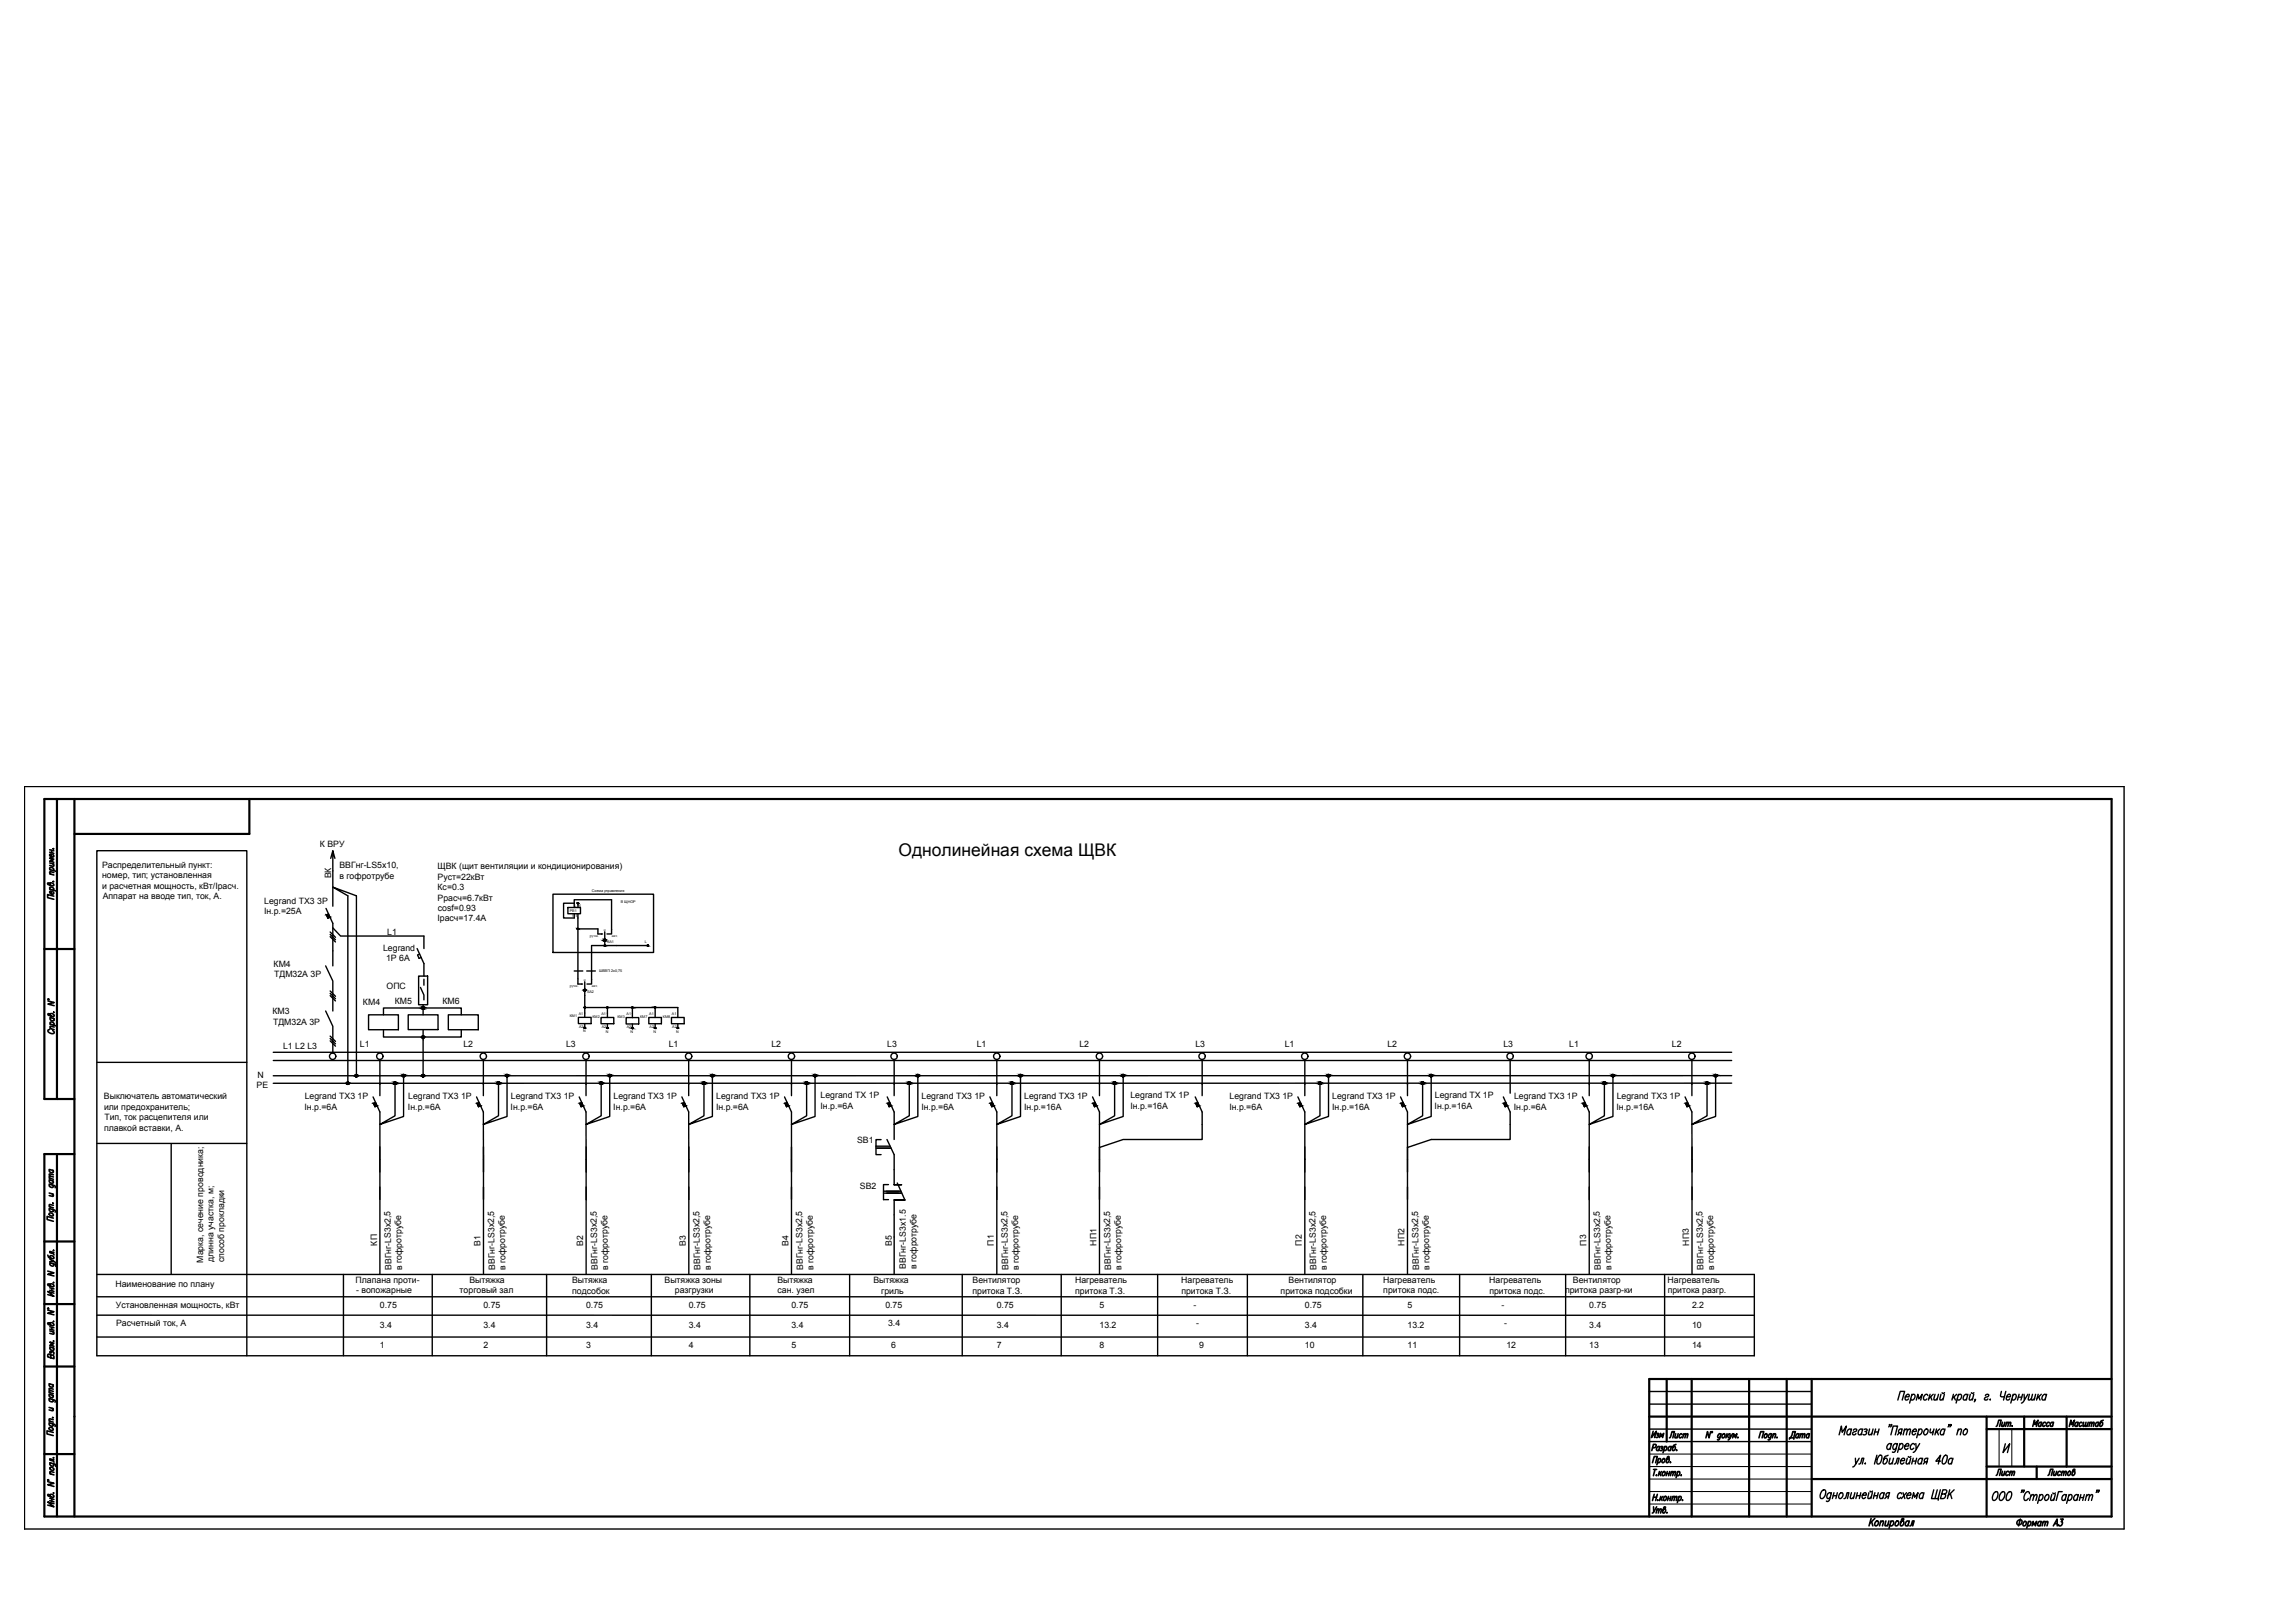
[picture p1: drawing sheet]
<svg xmlns="http://www.w3.org/2000/svg" width="420mm" height="297mm" viewBox="0 0 420 297" stroke-linecap="round" stroke-linejoin="round" font-family="sans-serif">
<defs><g id="words">
<text font-size="3.2" x="164.5" y="156.6">Однолинейная схема ЩВК</text>
<g font-size="1.6">
<text x="58.6" y="154.9">К ВРУ</text>
<text x="18.7" y="158.8">Распределительный пункт:</text>
<text x="18.7" y="160.7">номер, тип; установленная</text>
<text x="60.7" y="160.8" transform="rotate(-90 60.7 160.8)">ВК</text>
<text x="62.1" y="158.9">ВВГнг-LS5x10,</text>
<text x="62.1" y="160.9">в гофротрубе</text>
<text x="80.1" y="159.1">ЩВК (щит вентиляции и кондиционирования)</text>
<text x="80.1" y="161">Pуст=22кВт</text>
<text x="18.7" y="162.6">и расчетная мощность, кВт/Iрасч.</text>
<text x="18.8" y="164.5">Аппарат на вводе тип, ток, А.</text>
<text x="48.4" y="167.3">Iн.р.=25А</text>
<text x="48.4" y="165.4">Legrand TX3 3P</text>
<text x="80.1" y="162.9">Кс=0.3</text>
<text x="80.1" y="164.8">Ррасч=6.7кВт</text>
<text x="80.2" y="166.7">cosf=0.93</text>
<text x="70.9" y="171.1">L1</text>
<text x="80.1" y="168.6">Iрасч=17.4A</text>
<text x="50.1" y="176.9">КМ4</text>
<text x="50.2" y="178.9">ТДМ32А 3Р</text>
<text x="70.1" y="174">Legrand</text>
<text x="70.7" y="175.9">1P 6А</text>
<text x="49.9" y="185.7">КМ3</text>
<text x="66.5" y="184">КМ4</text>
<text x="70.8" y="181.1">ОПС</text>
<text x="72.3" y="183.7">КМ5</text>
<text x="81" y="183.8">КМ6</text>
<text x="50" y="187.6">ТДМ32А 3Р</text>
<text x="51.8" y="192">L1 L2 L3</text>
<text x="65.9" y="191.6">L1</text>
<text x="84.8" y="191.6">L2</text>
<text x="103.6" y="191.6">L3</text>
<text x="122.4" y="191.6">L1</text>
<text x="141.2" y="191.6">L2</text>
<text x="162.4" y="191.7">L3</text>
<text x="178.8" y="191.6">L1</text>
<text x="197.6" y="191.6">L2</text>
<text x="218.9" y="191.7">L3</text>
<text x="235.2" y="191.6">L1</text>
<text x="254" y="191.6">L2</text>
<text x="275.2" y="191.7">L3</text>
<text x="287.3" y="191.6">L1</text>
<text x="306.1" y="191.6">L2</text>
<text x="47.2" y="197.3">N</text>
<text x="19" y="201.2">Выключатель автоматический</text>
<text x="19" y="203.1">или предохранитель;</text>
<text x="47" y="199.2">PE</text>
<text x="55.7" y="203.1">Iн.р.=6А</text>
<text x="55.8" y="201.2">Legrand TX3 1P</text>
<text x="74.7" y="203.1">Iн.р.=6А</text>
<text x="74.7" y="201.2">Legrand TX3 1P</text>
<text x="93.5" y="203.1">Iн.р.=6А</text>
<text x="93.5" y="201.2">Legrand TX3 1P</text>
<text x="112.3" y="203.1">Iн.р.=6А</text>
<text x="112.3" y="201.2">Legrand TX3 1P</text>
<text x="131.1" y="203.1">Iн.р.=6А</text>
<text x="131.1" y="201.2">Legrand TX3 1P</text>
<text x="150.2" y="202.9">Iн.р.=6А</text>
<text x="150.2" y="201">Legrand ТХ 1Р</text>
<text x="168.7" y="203.1">Iн.р.=6А</text>
<text x="168.7" y="201.2">Legrand TX3 1P</text>
<text x="187.5" y="203.1">Iн.р.=16А</text>
<text x="187.5" y="201.2">Legrand TX3 1P</text>
<text x="206.9" y="202.9">Iн.р.=16А</text>
<text x="207" y="201">Legrand ТХ 1Р</text>
<text x="225.1" y="203.1">Iн.р.=6А</text>
<text x="225.1" y="201.2">Legrand TX3 1P</text>
<text x="243.9" y="203.1">Iн.р.=16А</text>
<text x="243.9" y="201.2">Legrand TX3 1P</text>
<text x="262.7" y="202.9">Iн.р.=16А</text>
<text x="262.7" y="201">Legrand ТХ 1Р</text>
<text x="277.1" y="203.1">Iн.р.=6А</text>
<text x="277.2" y="201.2">Legrand TX3 1P</text>
<text x="295.9" y="203.1">Iн.р.=16А</text>
<text x="296" y="201.2">Legrand TX3 1P</text>
<text x="19" y="206.9">плавкой вставки, А.</text>
<text x="19.1" y="205">Тип, ток расцепителя или</text>
<text x="156.9" y="209.1">SB1</text>
<text x="157.4" y="217.7">SB2</text>
<text x="69" y="228" transform="rotate(-91 69 228)">КП</text>
<text x="88" y="228" transform="rotate(-91 88 228)">В1</text>
<text x="106.8" y="228" transform="rotate(-91 106.8 228)">В2</text>
<text x="125.6" y="228" transform="rotate(-91 125.6 228)">В3</text>
<text x="144.4" y="228" transform="rotate(-91 144.4 228)">В4</text>
<text x="182" y="228" transform="rotate(-91 182 228)">П1</text>
<text x="200.8" y="228" transform="rotate(-91 200.8 228)">НП1</text>
<text x="238.4" y="228" transform="rotate(-91 238.4 228)">П2</text>
<text x="257.1" y="228" transform="rotate(-91 257.1 228)">НП2</text>
<text x="290.4" y="228" transform="rotate(-91 290.4 228)">П3</text>
<text x="309.2" y="228" transform="rotate(-91 309.2 228)">НП3</text>
<text x="37.2" y="231.1" transform="rotate(-90 37.2 231.1)">Марка, сечение проводника;</text>
<text x="39.1" y="231" transform="rotate(-90 39.1 231)">длинна участка, м;</text>
<text x="41" y="231" transform="rotate(-90 41 231)">способ прокладки</text>
<text x="71.7" y="232.4" transform="rotate(-91 71.7 232.4)">ВВГнг-LS3x2,5</text>
<text x="73.6" y="232.4" transform="rotate(-91 73.6 232.4)">в гофротрубе</text>
<text x="90.6" y="232.4" transform="rotate(-91 90.6 232.4)">ВВГнг-LS3x2,5</text>
<text x="92.6" y="232.4" transform="rotate(-91 92.6 232.4)">в гофротрубе</text>
<text x="109.4" y="232.4" transform="rotate(-91 109.4 232.4)">ВВГнг-LS3x2,5</text>
<text x="111.4" y="232.4" transform="rotate(-91 111.4 232.4)">в гофротрубе</text>
<text x="128.2" y="232.4" transform="rotate(-91 128.2 232.4)">ВВГнг-LS3x2,5</text>
<text x="130.1" y="232.4" transform="rotate(-91 130.1 232.4)">в гофротрубе</text>
<text x="147" y="232.4" transform="rotate(-91 147 232.4)">ВВГнг-LS3x2,5</text>
<text x="148.9" y="232.4" transform="rotate(-91 148.9 232.4)">в гофротрубе</text>
<text x="163.3" y="228" transform="rotate(-90 163.3 228)">В5</text>
<text x="165.8" y="232.2" transform="rotate(-90 165.8 232.2)">ВВГнг-LS3x1.5</text>
<text x="167.8" y="232.2" transform="rotate(-90 167.8 232.2)">в гофротрубе</text>
<text x="184.6" y="232.4" transform="rotate(-91 184.6 232.4)">ВВГнг-LS3x2,5</text>
<text x="186.5" y="232.4" transform="rotate(-91 186.5 232.4)">в гофротрубе</text>
<text x="203.4" y="232.4" transform="rotate(-91 203.4 232.4)">ВВГнг-LS3x2,5</text>
<text x="205.3" y="232.4" transform="rotate(-91 205.3 232.4)">в гофротрубе</text>
<text x="241" y="232.4" transform="rotate(-91 241 232.4)">ВВГнг-LS3x2,5</text>
<text x="242.9" y="232.4" transform="rotate(-91 242.9 232.4)">в гофротрубе</text>
<text x="259.8" y="232.4" transform="rotate(-91 259.8 232.4)">ВВГнг-LS3x2,5</text>
<text x="261.7" y="232.4" transform="rotate(-91 261.7 232.4)">в гофротрубе</text>
<text x="293.1" y="232.4" transform="rotate(-91 293.1 232.4)">ВВГнг-LS3x2,5</text>
<text x="295" y="232.4" transform="rotate(-91 295 232.4)">в гофротрубе</text>
<text x="311.9" y="232.4" transform="rotate(-91 311.9 232.4)">ВВГнг-LS3x2,5</text>
<text x="313.8" y="232.4" transform="rotate(-91 313.8 232.4)">в гофротрубе</text>
<text x="21.1" y="235.6">Наименование по плану</text>
<text x="21.2" y="239.3">Установленная мощность, кВт</text>
<text x="65.1" y="234.8">Плапана проти-</text>
<text x="65.2" y="236.7">- вопожарные</text>
<text x="69.5" y="239.4">0.75</text>
<text x="84.2" y="236.7">торговый зал</text>
<text x="86" y="234.8">Вытяжка</text>
<text x="88.5" y="239.4">0.75</text>
<text x="104.7" y="234.8">Вытяжка</text>
<text x="104.7" y="236.7">подсобок</text>
<text x="107.3" y="239.4">0.75</text>
<text x="121.7" y="234.8">Вытяжка зоны</text>
<text x="123.5" y="236.7">разгрузки</text>
<text x="126.1" y="239.4">0.75</text>
<text x="142.3" y="234.8">Вытяжка</text>
<text x="142.3" y="236.7">сан. узел</text>
<text x="144.9" y="239.4">0.75</text>
<text x="159.9" y="234.9">Вытяжка</text>
<text x="161.3" y="236.8">гриль</text>
<text x="162.1" y="239.3">0.75</text>
<text x="178" y="234.8">Вентилятор</text>
<text x="178" y="236.7">притока Т.З.</text>
<text x="182.5" y="239.4">0.75</text>
<text x="196.8" y="234.8">Нагреватель</text>
<text x="196.8" y="236.7">притока Т.З.</text>
<text x="201.3" y="239.4">5</text>
<text x="216.3" y="234.9">Нагреватель</text>
<text x="216.3" y="236.8">притока Т.З.</text>
<text x="218.5" y="239.3">-</text>
<text x="234.5" y="236.7">притока подсобки</text>
<text x="235.9" y="234.8">Вентилятор</text>
<text x="238.9" y="239.4">0.75</text>
<text x="253.2" y="234.8">Нагреватель</text>
<text x="253.3" y="236.7">притока подс.</text>
<text x="257.7" y="239.4">5</text>
<text x="272.6" y="234.9">Нагреватель</text>
<text x="272.7" y="236.8">притока подс.</text>
<text x="274.9" y="239.3">-</text>
<text x="286.5" y="236.7">притока разгр-ки</text>
<text x="288" y="234.8">Вентилятор</text>
<text x="290.9" y="239.4">0.75</text>
<text x="305.3" y="234.8">Нагреватель</text>
<text x="305.3" y="236.7">притока разгр.</text>
<text x="309.8" y="239.4">2.2</text>
<text x="21.3" y="242.8">Расчетный ток, А</text>
<text x="69.5" y="243">3.4</text>
<text x="88.5" y="243">3.4</text>
<text x="107.3" y="243">3.4</text>
<text x="126.1" y="243">3.4</text>
<text x="144.9" y="243">3.4</text>
<text x="162.6" y="242.8">3.4</text>
<text x="182.5" y="243">3.4</text>
<text x="201.3" y="243">13.2</text>
<text x="219" y="242.7">-</text>
<text x="238.9" y="243">3.4</text>
<text x="257.7" y="243">13.2</text>
<text x="275.4" y="242.7">-</text>
<text x="290.9" y="243">3.4</text>
<text x="309.8" y="243">10</text>
<text x="69.5" y="246.7">1</text>
<text x="88.5" y="246.7">2</text>
<text x="107.3" y="246.7">3</text>
<text x="126.1" y="246.7">4</text>
<text x="144.9" y="246.7">5</text>
<text x="163.1" y="246.6">6</text>
<text x="182.5" y="246.7">7</text>
<text x="201.3" y="246.7">8</text>
<text x="219.5" y="246.6">9</text>
<text x="238.9" y="246.7">10</text>
<text x="257.7" y="246.7">11</text>
<text x="275.8" y="246.6">12</text>
<text x="290.9" y="246.7">13</text>
<text x="309.8" y="246.7">14</text>
</g>
<g font-size=".7">
<text x="104.3" y="167">РВ1</text>
<text x="104.7" y="167.8">1</text>
<text x="105.2" y="166">L N</text>
<text x="105.4" y="167.9">5</text>
<text x="108.4" y="163.2">Схема управления</text>
<text x="113.6" y="165.2">В ЩНОР</text>
<text x="108" y="171.5">ручн.</text>
<text x="110.5" y="170.4">о</text>
<text x="111.1" y="172.6">SA1</text>
<text x="112" y="171.5">авт.</text>
<text x="118" y="172.5">L</text>
<text x="106.9" y="179.6">о</text>
<text x="109.7" y="177.9">ШВВП 2х0,75</text>
<text x="104.3" y="180.7">ручн.</text>
<text x="106" y="185.8">А1</text>
<text x="107.5" y="181.8">SA2</text>
<text x="108.3" y="180.7">авт.</text>
<text x="110.1" y="185.8">А1</text>
<text x="114.7" y="185.8">А1</text>
<text x="118.9" y="185.8">А1</text>
<text x="123" y="185.8">А1</text>
<text x="104.3" y="186.2">КМ1</text>
<text x="106" y="188.1">А2</text>
<text x="106.7" y="188.9">N</text>
<text x="108.5" y="186.2">КМ2</text>
<text x="110.2" y="188.1">А2</text>
<text x="110.9" y="189">N</text>
<text x="113" y="186.3">КМ3</text>
<text x="114.8" y="188.2">А2</text>
<text x="115.5" y="189">N</text>
<text x="117.2" y="186.2">КМ7</text>
<text x="118.9" y="188.1">А2</text>
<text x="119.6" y="189">N</text>
<text x="121.4" y="186.2">КМ8</text>
<text x="123.1" y="188.1">А2</text>
<text x="123.8" y="189">N</text>
</g>
</g></defs>
<!-- layer: 0 -->
<g fill="none" stroke="#000" stroke-width=".25">
<path d="M60.9 155.7l-.3 1.4M61.3 157.1l-.4-1.4v10.2M59.6 176.8l1.3 2.7v5.5M59.7 166.3l1.2 2.7v7.8M60.1 167.3l-.4 .1 .3 .7 .4-.2M60.4 171.4l1 1M60.4 171l1 1M60.4 170.6l1 .9M60.9 169.8l1.4 1.5h15.3v2.3M76.4 173.6l1.2 2.8v2.2M76.6 178.6h1.7v5.3h-1.7zM76.8 174.6l-.4 .2 .3 .6 .4-.2"/>
<path d="M77.6 179.2v1.1M101.2 163.7h18.4v10.6h-18.4zM104 166.1h2.3v1.1h-2.3zM105.1 165.3h-1.9v2.7h1.9v-.8M105.1 165.3v-.6h6.9v6.2h-.9M105.1 165.3v.8M105.1 177.7h1.6M105.8 170h3.7v.9h.8M105.8 167.2v12.9h.9M105.8 165.3v.8M107.1 179.7v6.5M107.4 177.7h1.6"/>
<path d="M110.7 170.5v2.6M118.6 173.1h-10.3v7h-.8M17.7 194.4h27.5M50 192.6h267M50 194.1h267M59.6 185l1.3 2.8v5M60.4 182.2l1 1M60.4 181.8l1 1M60.4 181.4l1 .9M60.4 190.5l1 1M60.4 190.1l1 .9M60.4 189.6l1 1"/>
<path d="M65.2 196.9v-33l-4.3-1.5 2.8 1.5v34.4M67.5 185.7h5.4v2.8h-5.4zM69.5 193.9v6.6M70.2 188.5v1.3h14.2v-1.3M70.2 185.7v-1.2h14.2v1.2M73.9 197.1v7.2l-4.4 1.5 2.8-1.6v-5.7M74.7 185.7h5.5v2.7h-5.5zM77 180.7l.6 1.4v.9M77.5 183.9v1.8M77.5 188.4v8.5M82.1 185.7h5.5v2.8h-5.5zM88.5 193.9v6.6"/>
<path d="M92.8 197.1v7.2l-4.3 1.5 2.8-1.6v-5.7M105.9 186.2h2.3v1.1h-2.3zM107.1 187.3v.8M107.1 184.4h17v1.8M107.3 193.9v6.6M110 186.2h2.4v1.2h-2.4zM111.2 184.4v1.8M111.2 187.4v.7M111.6 197.1v7.2l-4.3 1.5 2.8-1.6v-5.7M114.6 186.2h2.3v1.2h-2.3zM115.8 184.4v1.8M115.8 187.4v.8"/>
<path d="M118.8 186.2h2.3v1.2h-2.3zM119.9 184.4v1.8M119.9 187.4v.7M122.9 186.2h2.4v1.2h-2.4zM124.1 187.4v.7M126.1 193.9v6.6M130.4 197.1v7.2l-4.3 1.5 2.8-1.6v-5.7M144.9 193.9v6.6M149.2 197.1v7.2l-4.3 1.5 2.8-1.6v-5.7M163.7 193.9v6.6M168 197.1v7.2l-4.3 1.5 2.8-1.6v-5.7M182.5 193.9v6.6"/>
<path d="M186.8 197.1v7.2l-4.3 1.5 2.8-1.6v-5.7M201.3 193.9v6.6M205.6 197.1v7.2l-4.3 1.5 2.8-1.6v-5.7M220.1 193.9v6.6M238.9 193.9v6.6M243.2 197.1v7.2l-4.3 1.5 2.8-1.6v-5.7M257.7 193.9v6.6M262 197.1v7.2l-4.3 1.5 2.7-1.6v-5.7M276.5 193.9v6.2M290.9 193.9v6.6M295.3 197.1v7.2l-4.4 1.5 2.8-1.6v-5.7M309.7 193.9v6.6"/>
<path d="M314.1 197.1v7.2l-4.4 1.5 2.8-1.6v-5.7M317 196.9h-267M317 198.2l-267 .1M17.7 209.3h27.5M31.3 209.3v23.9M68.3 200.8l1.2 2.7v11M68.8 201.8l-.4 .1 .3 .7 .3-.2M69.5 212.2v21M69.5 217.2v2.3M87.2 200.8l1.3 2.7v29.7M87.7 201.8l-.4 .1 .3 .7 .4-.2M88.5 209.9v4.6"/>
<path d="M88.5 217.2v2.3M106 200.8l1.3 2.7v29.7M106.5 201.8l-.4 .1 .3 .7 .4-.2M107.3 209.9v4.6M107.3 217.2v2.3M124.8 200.8l1.3 2.7v29.7M125.3 201.8l-.4 .1 .3 .7 .4-.2M126.1 209.9v4.6M126.1 217.2v2.3M143.6 200.8l1.3 2.7v11M144.1 201.8l-.4 .1 .3 .7 .4-.2M144.9 212.2v21"/>
<path d="M144.9 217.2v2.3M160.4 210.1h2.7M160.4 209.8h2.6M161.3 208.6h-.9v2.7h.9M161.7 218.4h3.4M161.7 218h3.2M162.4 208.5l1.3 2.8v5.5M162.4 200.8l1.3 2.7v5M162.7 216.8h-1v2.8h1M162.9 201.8l-.4 .1 .3 .7 .4-.2M163.7 219.6v13.6M164.3 216.5l1.4 3.1"/>
<path d="M165.1 216.8h-1.4h1.4M165.6 219.6h-1.9h1.9M165.7 219.6h-1.9h1.9M181.2 200.8l1.3 2.7v11M181.7 201.8l-.4 .1 .3 .7 .4-.2M182.5 212.2v21M182.5 217.2v2.3M200 200.8l1.3 2.7v11M200.5 201.8l-.4 .1 .3 .7 .4-.2M201.3 212.2v21M201.3 217.2v2.3M218.8 200.8l1.3 2.7v5h-14.5l-4.3 1.5"/>
<path d="M219.3 201.8l-.4 .1 .3 .7 .4-.2M237.6 200.8l1.3 2.7v11M238.1 201.8l-.4 .1 .3 .7 .4-.2M238.9 212.2v21M238.9 217.2v2.3M256.4 200.8l1.3 2.7v11M256.9 201.8l-.4 .1 .3 .7 .4-.2M257.7 212.2v21M257.7 217.2v2.3M275.2 200.8l1.3 2.7v5h-14.5l-4.3 1.5M275.7 201.8l-.4 .1 .3 .7 .4-.2M289.7 200.8l1.2 2.7v11"/>
<path d="M290.2 201.8l-.4 .1 .3 .7 .3-.2M290.9 212.2v21M290.9 217.2v2.3M308.5 200.8l1.2 2.7 .1 29.7M309 201.8l-.4 .1 .3 .7 .3-.2M309.8 209.9v4.6M309.8 217.2v2.3M17.7 233.2h303.5v14.9h-303.5v-92.4h27.5v92.4M17.7 237.3h303.5M62.9 233.2v14.9M79.1 233.2v14.9M100.1 233.2v14.9"/>
<path d="M119.2 233.2v14.9M137.3 233.2v14.9M155.5 233.2v14.9M176.2 233.2v14.9M194.3 233.2v14.9M211.9 233.2v14.9M228.4 233.2v14.9M249.5 233.2v14.9M267.2 233.2v14.9M286.6 233.2v14.9M304.8 233.2v14.9M17.7 240.7h303.5"/>
<path d="M17.7 244.7h303.5M301.9 257h29.8M301.9 254.7h29.8M347.4 256.2l.5-1.6h.8l-.5 1.6M348.8 255.6h.7v-.3a.58 .58 0 0 0-.7 .2 .58 .58 0 0 0 .1 .7l.5-.2M350 255.4l.3-.2a.53 .53 0 0 1 .2 .7 .53 .53 0 0 1-.6 .3l-.1-.2M350 255.2l-.4 1.6M350.8 256.2l.3-1 .2 .8 .6-.8-.3 1M352.9 255.4v-.1a.58 .58 0 0 0-.7 .2 .58 .58 0 0 0 .1 .7l.5-.2M353.3 255.2l-.2 1M353.5 255.6l.2 .6M353.9 255.2l-.8 .7"/>
<path d="M354.3 255.2l-.3 1h.3l.4-.3M354.9 255.2l-.3 1M355.3 255.2l-.2 1h.3l.4-.3M355.6 254.9l.1 .1 .3-.1M356 255.2l-.3 1M357.6 255.2l-.3 1M357.7 255.6l.3 .6M358.2 255.2l-.8 .7M358.5 255.4l.3-.2a.56 .56 0 0 1 .3 .6 .56 .56 0 0 1-.6 .4l-.2-.2M358.6 255.2l-.5 1.6M360.2 255.4l-.1-.1a.6 .6 0 0 0-.6 .2 .6 .6 0 0 0 0 .7h.2l.3-.2M360.3 255.2l-.3 1"/>
<path d="M360.7 255.2l-.2 1h.3l.3-.3M360.9 254.9l.2 .1 .3-.1M361.4 255.2l-.3 1M361.7 256.2h-.2h.2l-.3 .4M363.5 255.4a.39 .39 0 0 1 .6-.1l-.1 .3-.4 .1-.3 .3 .2 .2 .4-.2M364.3 256.2l.1-.1zM366.4 254.6l-.1 1h.7M367.2 254.6l-.4 1.6M367.4 255.6h.6v-.3a.58 .58 0 0 0-.6 .2 .58 .58 0 0 0 .1 .7l.4-.2M368.5 255.4l.5-.2a.61 .61 0 0 1 0 .7 .61 .61 0 0 1-.6 .3l-.1-.2M368.6 255.2l-.5 1.6M369.5 255.7h.6"/>
<path d="M369.6 255.2l-.2 1M370.3 255.2l-.3 1M370.6 255.2v1l.7-1M370.6 256.2l-.5 .6M371.5 255.2l-.2 1h.2l.4-.3M372.1 255.2l-.2 1h.2l.4-.3M372.7 255.2l-.3 1M373.1 255.2l-.3 1M373.2 255.6l.3 .6M373.7 255.2l-.8 .7M374.6 255.4l-.1-.1a.6 .6 0 0 0-.6 .2 .6 .6 0 0 0 0 .7h.3l.3-.2M374.7 255.2l-.3 1"/>
<path d="M301.9 263.8h29.8M301.9 261.5h29.8M333.5 272.9a.39 .39 0 0 1 .7-.2 1.1 1.1 0 0 1-.8 1.6l-.2-.3v-.3zM335.2 273.4v-.1a.58 .58 0 0 0-.7 .3 .58 .58 0 0 0 .1 .7l.5-.3M335.3 273.2l-.5 1.5-.2 .1-.2-.1M335.6 273.7h.6M335.8 273.2l-.3 1.1M336.4 273.2l-.3 1.1M336.7 262.6l.4-1.6 .2 1.1 .7-1.1-.4 1.6M336.8 273.4l.3-.2a.53 .53 0 0 1 .2 .7 .53 .53 0 0 1-.6 .3l-.1-.4zM337.6 274.3l.2-.1 .2-.2 .2-.8h.3l-.3 1.1M338.9 261.8l-.1-.2a.53 .53 0 0 0-.6 .3 .53 .53 0 0 0 .2 .7l.3-.2"/>
<path d="M339 273.2l-.3 1 .3 .1 .4-.3M339 261.5l-.3 1.1M339.3 261.8a.39 .39 0 0 1 .6-.2l-.1 .3-.5 .2-.1 .4a.39 .39 0 0 0 .6-.1M339.6 273.2l-.3 1.1M339.7 266.9v1l.7-1M339.7 267.9l-.3 .5-.2 .1M339.9 273.7h.6M340 273.2l-.2 1.1M340.3 267.9l.4-.3 .2-.7h.3l-.3 1M340.7 273.2l-.3 1.1M340.9 273.7h.7v-.4a.53 .53 0 0 0-.6 .3 .53 .53 0 0 0 .2 .7l.3-.3M341 261.8l-.1-.2a.6 .6 0 0 0-.6 .2 .6 .6 0 0 0-.1 .7l.3 .1 .3-.2"/>
<path d="M341 261.5l-.3 1.1M341.3 261.6h.5a.32 .32 0 0 1-.4 .4M341.4 267.9h.1zM341.6 262l.1 .3-.1 .2-.2 .1-.3-.1M342.2 273.2l-.2 1 .2 .1 .4-.3M342.3 261.5l-.2 1 .2 .1 .4-.3M342.4 272.9l.1 .1 .3-.1M342.8 273.2l-.3 1.1M342.9 261.5l-.3 1.1M343.1 273.7h.6M343.2 262.1h.7M343.3 273.2l-.3 1.1"/>
<path d="M343.4 261.5l-.3 1.1M343.4 267.1h.3M343.6 266.3l-.4 1.6M343.9 273.2l-.3 1.1M344 261.5l-.3 1.1M344 266.4l.4-.1a1.28 1.28 0 0 1-.4 1.6h-.3a1.4 1.4 0 0 1 .3-1.5zM344.9 273.4l-.1-.1a.6 .6 0 0 0-.6 .2 .6 .6 0 0 0 0 .7l.2 .1 .3-.3M345 273.2l-.3 1.1M345.4 273.9l-.3 .4M345.7 266.3l-.7 .4-.2 1.1a.53 .53 0 0 0 .6-.1 .53 .53 0 0 0 .1-.7l-.3-.1-.3 .2M345.8 273.9h-.4l-.1-.3 .3-.4h.3l-.3 1.1M346 260.8h-.1h.1l-.1 .1-.1 .2"/>
<path d="M346 266.9l-.2 1h.3l.4-.3M346.2 262.6l.4-1.6h.8l-.4 1.6M346.2 264.4v-.1a.53 .53 0 0 0-.7 .3 .53 .53 0 0 0 .3 .7l.3-.3M346.3 264.2l-.3 1.1M346.3 260.8h-.1h.1v.1l-.2 .2M346.7 266.9l-.3 1M346.8 267.9l.3-.3 .3-.7h.3l-.3 1M347.3 264.4l-.1-.1a.59 .59 0 0 0-.6 .3 .59 .59 0 0 0 .1 .7l.4-.3M347.4 264.2l-.5 1.5-.2 .1-.3-.1M347.7 262.2l-.3 .4M347.8 264.4l.4-.2a.66 .66 0 0 1-.4 1.1l-.2-.3M347.8 264.2l-.4 1.6"/>
<path d="M348 267.3h.7v-.4a.59 .59 0 0 0-.7 .3 .59 .59 0 0 0 .1 .7l.5-.2M348.1 262.2h-.4l-.1-.3 .3-.4h.3l-.2 1.1M348.2 273.4l-.1-.1a.59 .59 0 0 0-.7 .3 .59 .59 0 0 0 .1 .7l.5-.3M348.4 273.2l.3 1.1M348.6 261.8l.4-.3 .2 .1-.2 1M348.7 261.5l-.3 1.1M348.7 264.7h.7v-.4a.53 .53 0 0 0-.6 .3 .53 .53 0 0 0 .2 .7l.3-.3M349 273.2l-.9 1.1M349.1 273.7h.7v-.4a.59 .59 0 0 0-.7 .3 .59 .59 0 0 0 .1 .7l.5-.3M349.2 261.8l.4-.3 .2 .1-.2 1M349.2 266.9l-.2 1h.2l.4-.3M349.4 266.6l.1 .1 .3-.1"/>
<path d="M349.8 266.9l-.3 1M350 274.3l.3-1.1 .2 .8 .6-.8-.2 1.1M350.1 262h.7v-.4a.53 .53 0 0 0-.7 .3 .53 .53 0 0 0 .3 .7l.3-.2M350.1 267.4h.6M350.3 266.9l-.3 1M350.5 264.4l-.1-.1a.59 .59 0 0 0-.6 .3 .59 .59 0 0 0 .1 .7l.5-.3M350.7 264.2l.1 1.1 .6-1.1M350.8 265.3l-.5 .5M350.9 266.9l-.3 1M351.3 261.8l.4-.3a.66 .66 0 0 1-.4 1.1l-.2-.2M351.3 261.5l-.4 1.6M351.9 267.1l-.1-.2a.53 .53 0 0 0-.6 .4 .53 .53 0 0 0 .3 .6l.3-.2"/>
<path d="M352 266.9l-.3 1M352.2 273.4l-.1-.1a.6 .6 0 0 0-.6 .2 .6 .6 0 0 0-.1 .7l.3 .1 .3-.3M352.2 273.2l-.2 1.1M352.4 261.8l.4-.3a.67 .67 0 0 1-.4 1.1l-.2-.2zM352.4 267.6l-.3 .3M352.8 267.6l-.5-.1v-.3l.3-.3h.3l-.2 1M353.4 261.5l-.1 .6 .1 .1 .6-.3M354 272.7l-.4 1.6h1.3l-.1 .3M354.1 261.5l-.3 1.1M354.5 261.5l-.3 1.1M354.6 262l.3 .6M354.7 272.7l-.5 1.6"/>
<path d="M355.1 261.5l-.8 .8M355.2 272.7l-.4 1.6M355.3 267.4h-.9l.9-1.1-.4 1.6M355.5 273.4h.5l.2 .3-.2 .5-.7 .1 .4-1.6h.5l.2 .1v.3l-.4 .3M356 266.4l.3-.1a.72 .72 0 0 1 .1 1l-.3 .6h-.5v-.6zM356 261.8l-.1-.2a.6 .6 0 0 0-.6 .3 .6 .6 0 0 0 0 .6l.3 .1 .2-.2M356.1 261.5l-.3 1.1M356.8 260.8h-.1l.1-.1v.2l-.2 .2M356.9 272.7l-.4 1.6M357.1 273.4l.2 .9M357.2 260.8h-.1h.1l-.2 .3M357.5 267.1l-.1-.2a.53 .53 0 0 0-.7 .4 .53 .53 0 0 0 .3 .6l.3-.2"/>
<path d="M357.5 266.9l-.3 1M357.8 272.7l-1.1 1M358.5 261.8l.3-.3 .3 .1-.2 1M358.5 261.5l-.3 1.1M359.6 261.8l.4-.3a.66 .66 0 0 1-.4 1.1l-.2-.2zM363.7 277.6h.1M365.2 273.1l.4-.1a1.08 1.08 0 0 1-.7 1.6 1.15 1.15 0 0 1 .3-1.5zM366.5 273.1l.4-.1a1.06 1.06 0 0 1-.7 1.6 1.09 1.09 0 0 1 .3-1.5zM367.1 264.2l-.4 1.6 1.2-1.6-.4 1.6M367.6 273.2a.39 .39 0 0 1 .6-.1 1.13 1.13 0 0 1-.8 1.5l-.1-.2v-.4zM370.2 272.8h-.1h.1l-.2 .3M370.6 272.8h-.1h.1l-.2 .3"/>
<path d="M371.6 273.4l-.1-.2a.41 .41 0 0 0-.4-.2 .41 .41 0 0 0-.4 .4l-.2 .6a.43 .43 0 0 0 .3 .6 .43 .43 0 0 0 .5-.4M371.8 273.8l.3-.3 .3 .1-.3 1M371.8 273.5l-.2 1.1M372.4 273.8l.3-.3 .2 .1-.2 1M373.4 273.8l.5-.3a.66 .66 0 0 1 .1 .7 .66 .66 0 0 1-.6 .4l-.2-.2M373.5 273.5l-.5 1.6M374.5 273.8l.4-.3a.66 .66 0 0 1-.4 1.1l-.2-.2zM375.6 273.5l-.2 1 .3 .1 .4-.3M375.8 273.2l.2 .2 .3-.2M376.3 273.5l-.3 1.1M377.5 273h-.6l-.5 1.6M378.3 273.8l-.1-.2a.6 .6 0 0 0-.6 .2 .6 .6 0 0 0-.1 .7l.3 .1 .3-.2"/>
<path d="M378.3 273.5l-.3 1.1M378.7 273.8l.5-.3a.66 .66 0 0 1-.5 1.1l-.1-.2M378.8 273.5l-.5 1.6M380.4 273.8v-.2a.53 .53 0 0 0-.7 .3 .53 .53 0 0 0 .3 .7l.3-.2M380.5 273.5l-.3 1.1M380.8 274.1h.6M381 273.5l-.3 1.1M381.6 273.5l-.3 1.1M382 273.8l.3-.3 .2 .1-.2 1M382.1 273.5l-.3 1.1M382.5 273.8l.4-.3 .2 .1-.2 1M384 272.8h-.1v-.1v.2l-.2 .2"/>
<path d="M384.3 272.8h-.1l.1-.1v.2l-.2 .2"/>
<circle cx="105.8" cy="170" r=".1"/>
<circle cx="105.8" cy="165.3" r=".1"/>
<circle cx="110.7" cy="173" r=".1"/>
<circle cx="118.6" cy="173" r=".1"/>
<circle cx="60.9" cy="193.3" r=".58"/>
<circle cx="63.7" cy="198.3" r=".22"/>
<circle cx="65.2" cy="196.9" r=".22"/>
<circle cx="69.5" cy="193.3" r=".58"/>
<circle cx="72.3" cy="198.2" r=".22"/>
<circle cx="73.9" cy="196.9" r=".22"/>
<circle cx="77.5" cy="189.8" r=".22"/>
<circle cx="77.5" cy="184.5" r=".22"/>
<circle cx="77.5" cy="196.9" r=".22"/>
<circle cx="88.5" cy="193.3" r=".58"/>
<circle cx="91.3" cy="198.2" r=".22"/>
<circle cx="92.8" cy="196.9" r=".22"/>
<circle cx="107" cy="184.4" r=".1"/>
<circle cx="107" cy="188.1" r=".1"/>
<circle cx="107.3" cy="193.3" r=".58"/>
<circle cx="110" cy="198.2" r=".22"/>
<circle cx="111.2" cy="188.1" r=".1"/>
<circle cx="111.2" cy="184.4" r=".1"/>
<circle cx="111.6" cy="196.9" r=".22"/>
<circle cx="115.8" cy="188.2" r=".1"/>
<circle cx="115.8" cy="184.4" r=".1"/>
<circle cx="119.9" cy="188.1" r=".1"/>
<circle cx="119.9" cy="184.4" r=".1"/>
<circle cx="124.1" cy="188.1" r=".1"/>
<circle cx="126.1" cy="193.3" r=".58"/>
<circle cx="128.9" cy="198.2" r=".22"/>
<circle cx="130.4" cy="196.9" r=".22"/>
<circle cx="144.9" cy="193.3" r=".58"/>
<circle cx="147.7" cy="198.2" r=".22"/>
<circle cx="149.2" cy="196.9" r=".22"/>
<circle cx="163.7" cy="193.3" r=".58"/>
<circle cx="166.5" cy="198.2" r=".22"/>
<circle cx="168" cy="196.9" r=".22"/>
<circle cx="182.5" cy="193.3" r=".58"/>
<circle cx="185.3" cy="198.2" r=".22"/>
<circle cx="186.8" cy="196.9" r=".22"/>
<circle cx="201.3" cy="193.3" r=".58"/>
<circle cx="204.1" cy="198.2" r=".22"/>
<circle cx="205.6" cy="196.9" r=".22"/>
<circle cx="220.1" cy="193.3" r=".58"/>
<circle cx="238.9" cy="193.3" r=".58"/>
<circle cx="241.6" cy="198.2" r=".22"/>
<circle cx="243.2" cy="196.9" r=".22"/>
<circle cx="257.7" cy="193.3" r=".58"/>
<circle cx="260.4" cy="198.2" r=".22"/>
<circle cx="262" cy="196.9" r=".22"/>
<circle cx="276.5" cy="193.3" r=".58"/>
<circle cx="290.9" cy="193.3" r=".58"/>
<circle cx="293.7" cy="198.2" r=".22"/>
<circle cx="295.3" cy="196.9" r=".22"/>
<circle cx="309.7" cy="193.3" r=".58"/>
<circle cx="312.5" cy="198.2" r=".22"/>
<circle cx="314.1" cy="196.9" r=".22"/>
</g>
<g fill="#000" stroke="#000" stroke-width=".18">
<path d="M59.7 167.4h.5l.2 .5zM59.7 167.4l.4-.1 .1 .1zM105.7 165.3h.2zM105.7 170h.2zM105.7 165.4h.1zM105.7 170.1h.1zM105.7 165.2h.1zM105.7 169.9h.1zM110.7 171.9h.1zM110.7 172.2h.1zM118.5 173h.2zM118.5 173.1h.2z"/>
<path d="M63.6 198h.1zM63.6 198.5h.1zM65.2 196.7h.1zM65.2 197.1h.1zM72.3 198h.1zM72.3 198.5h.1zM73.8 196.7h.1zM73.8 197.1h.1zM77.4 196.7h.1zM77.4 184.3h.1zM77.4 189.6h.1zM77.4 197.1h.1z"/>
<path d="M77.4 184.7h.1zM77.4 190h.1zM91.2 198h.1zM91.2 198.5h.1zM92.8 196.7h.1zM92.8 197.1h.1zM106.9 188.2h.2zM107 184.5h.1zM107 188.1h.1zM107 181h.1zM107 181.4h.1zM110 198.5h.1z"/>
<path d="M111.1 184.4h.2zM111.6 196.7h.1zM111.6 197.1h.1zM115.7 188.2h.2zM115.7 184.3h.2zM115.7 188.2h.1zM115.7 184.5h.1zM119.8 188.2h.2zM119.9 188.1h.1zM119.9 188.2h.1zM128.8 198h.1zM128.8 198.5h.1z"/>
<path d="M130.4 196.7h.1zM130.4 197.1h.1zM147.6 198h.1zM147.6 198.5h.1zM149.2 196.7h.1zM149.2 197.1h.1zM166.4 198h.1zM166.4 198.5h.1zM168 196.7h.1zM168 197.1h.1zM185.2 198h.1zM185.2 198.5h.1z"/>
<path d="M186.8 196.7h.1zM186.8 197.1h.1zM204 198h.1zM204 198.5h.1zM205.6 196.7h.1zM205.6 197.1h.1zM241.6 198h.1zM241.6 198.5h.1zM243.2 196.7h.1zM243.2 197.1h.1zM260.4 198h.1zM260.4 198.5h.1z"/>
<path d="M262 196.7h.1zM262 197.1h.1zM293.7 198h.1zM293.7 198.5h.1zM295.2 196.7h.2zM295.2 197.1h.2zM312.5 198h.1zM312.5 198.5h.1zM314 196.7h.1zM314 197.1h.1zM68.4 201.9h.4l.2 .5zM68.4 201.9l.4-.1v.1z"/>
<path d="M87.3 201.9h.5l.2 .5zM87.3 201.9l.4-.1 .1 .1zM106.1 201.9h.5l.2 .5zM106.1 201.9l.4-.1 .1 .1zM124.9 201.9h.5l.2 .5zM124.9 201.9l.4-.1 .1 .1zM143.7 201.9h.5l.2 .5zM143.7 201.9l.4-.1 .1 .1zM162.5 201.9h.5l.2 .5zM162.5 201.9l.4-.1 .1 .1zM181.3 201.9h.5l.2 .5zM181.3 201.9l.4-.1 .1 .1z"/>
<path d="M200.1 201.9h.5l.2 .5zM200.1 201.9l.4-.1 .1 .1zM218.9 201.9h.5l.2 .5zM218.9 201.9l.4-.1 .1 .1zM237.7 201.9h.5l.2 .5zM237.7 201.9l.4-.1 .1 .1zM256.5 201.9h.5l.2 .5zM256.5 201.9l.4-.1 .1 .1zM275.3 201.9h.5l.2 .5zM275.3 201.9l.4-.1 .1 .1zM289.8 201.9h.5l.1 .5zM289.8 201.9l.4-.1 .1 .1z"/>
<path d="M308.6 201.9h.4l.2 .5zM308.6 201.9l.4-.1v.1z"/>
<path d="M59.7 167.4l.3 .5h.4zM60 167.9h.4l-.4 .2z"/>
<path d="M105.7 165.2h.2zM105.7 165.2h.2z"/>
<path d="M105.7 169.9h.2zM105.7 169.9h.2z"/>
<path d="M105.7 165.2l.2 .1zM105.7 165.2l.2 .1zM105.7 165.3h.2z"/>
<path d="M105.7 165.4h.2zM105.7 165.4h.1zM105.7 165.4h.1z"/>
<path d="M105.7 169.9l.2 .1zM105.7 169.9l.2 .1zM105.7 170h.2z"/>
<path d="M105.7 170.1h.2zM105.7 170.1h.1zM105.7 170.1h.1z"/>
<path d="M105.7 165.3h.2zM105.7 165.3h.2z"/>
<path d="M105.7 165.3h.2zM105.7 165.3h.2z"/>
<path d="M105.7 165.3h.2zM105.7 165.3h.2z"/>
<path d="M105.7 165.3h.2zM105.7 165.3h.2zM105.7 165.3h.2z"/>
<path d="M105.7 165.3h.2zM105.7 165.3l.2 .1z"/>
<path d="M105.7 170h.2zM105.7 170h.2z"/>
<path d="M105.7 170h.2zM105.7 170h.2z"/>
<path d="M105.7 170h.2zM105.7 170h.2z"/>
<path d="M105.7 170h.2zM105.7 170h.2zM105.7 170h.2z"/>
<path d="M105.7 170h.2zM105.7 170l.2 .1z"/>
<path d="M110.7 171.9h.1zM110.6 171.9h.2z"/>
<path d="M110.7 173h.1zM110.7 173h.1z"/>
<path d="M110.7 173h.1zM110.7 173h.1z"/>
<path d="M110.7 173h.1zM110.7 173h.1zM110.6 173h.2zM110.6 173h.2z"/>
<path d="M110.7 173.1h.1zM110.7 173.1h.1z"/>
<path d="M110.7 173.1h.1zM110.7 173.1h.1z"/>
<path d="M110.6 171.9h.2zM110.6 171.9h.2z"/>
<path d="M110.6 172.2h.2zM110.6 172.2h.2z"/>
<path d="M110.6 173h.2zM110.6 173h.2z"/>
<path d="M110.6 173l.2 .1zM110.6 173l.2 .1z"/>
<path d="M110.6 173.1h.2zM110.6 173.1h.2z"/>
<path d="M110.6 173.1h.2zM110.6 173.1h.2z"/>
<path d="M110.6 173.1h.2zM110.6 173.1h.2z"/>
<path d="M110.6 171.9h.3zM110.6 171.9h.3z"/>
<path d="M110.6 172.2h.2zM110.6 172.2h.2z"/>
<path d="M110.6 173.1h.2zM110.6 173.1h.2z"/>
<path d="M110.6 171.9l.3 .1zM110.6 171.9l.3 .1z"/>
<path d="M110.6 172.2h.3zM110.6 172.2h.2z"/>
<path d="M110.5 172h.4zM110.5 172h.4z"/>
<path d="M110.5 172h.4zM110.5 172h.4z"/>
<path d="M110.5 172.1l.4 .1zM110.5 172.1l.4 .1z"/>
<path d="M110.5 172.2h.4zM110.5 172.2h.4z"/>
<path d="M110.5 172l.4 .1zM110.5 172l.4 .1z"/>
<path d="M110.5 172.1h.4zM110.5 172.1h.4z"/>
<path d="M110.5 172.1h.4zM110.5 172.1h.4z"/>
<path d="M118.5 173h.2zM118.5 173h.2z"/>
<path d="M118.5 173h.2zM118.5 173h.2zM118.5 173h.2z"/>
<path d="M118.5 173.1h.2zM118.5 173.1h.2z"/>
<path d="M118.5 173.1h.2zM118.5 173.1h.2zM118.5 173.1h.2z"/>
<path d="M118.5 173h.2zM118.5 173h.2z"/>
<path d="M118.5 173l.2 .1zM118.5 173l.2 .1z"/>
<path d="M118.5 173.1h.2zM118.5 173.1h.2z"/>
<path d="M118.5 173.1h.2zM118.5 173.1h.2z"/>
<path d="M118.5 173.1h.2zM118.5 173.1h.2z"/>
<path d="M63.6 198h.2zM63.6 198h.2z"/>
<path d="M63.6 198l.2 .1zM63.5 198.1h.3z"/>
<path d="M63.6 198.5h.2zM63.6 198.5h.1z"/>
<path d="M63.5 198.1h.4zM63.5 198.1h.4z"/>
<path d="M63.5 198.4h.3zM63.5 198.4l.3 .1z"/>
<path d="M63.5 198.1h.4zM63.5 198.1h.4z"/>
<path d="M63.5 198.4h.4zM63.5 198.4h.3z"/>
<path d="M63.5 198.1l.4 .1zM63.5 198.1l.4 .1z"/>
<path d="M63.5 198.4h.4zM63.5 198.4h.4z"/>
<path d="M63.5 198.2h.4zM63.5 198.2h.4z"/>
<path d="M63.5 198.2l.4 .1zM63.5 198.2l.4 .1z"/>
<path d="M63.5 198.3h.4zM63.5 198.3h.4z"/>
<path d="M63.5 198.3h.4zM63.5 198.3l.4 .1z"/>
<path d="M63.5 198.3h.4zM63.5 198.3h.4z"/>
<path d="M65.2 196.7h.2zM65.1 196.7h.3z"/>
<path d="M65.1 196.7h.3zM65.1 196.7h.3z"/>
<path d="M65.1 197.1h.3zM65.1 197.1h.2z"/>
<path d="M65.1 196.7h.3zM65.1 196.7h.3z"/>
<path d="M65.1 197.1h.3zM65.1 197.1h.3z"/>
<path d="M65.1 196.7l.3 .1zM65.1 196.7l.3 .1z"/>
<path d="M65.1 197h.3zM65.1 197l.3 .1z"/>
<path d="M65.1 196.8h.4zM65.1 196.8h.4z"/>
<path d="M65.1 197h.3zM65.1 197h.3z"/>
<path d="M65 196.8h.5zM65 196.8h.5z"/>
<path d="M65 196.8l.5 .1zM65 196.8l.5 .1z"/>
<path d="M65 196.9l.5 .1zM65 196.9l.5 .1z"/>
<path d="M65 197h.5zM65 197h.4z"/>
<path d="M65 196.9h.5zM65 196.9h.5z"/>
<path d="M72.3 198h.1zM72.2 198h.2z"/>
<path d="M72.2 198h.3zM72.2 198h.3z"/>
<path d="M72.2 198.5h.2zM72.2 198.5h.2z"/>
<path d="M72.2 198l.3 .1zM72.2 198l.3 .1z"/>
<path d="M72.2 198.4h.3zM72.2 198.4l.2 .1z"/>
<path d="M72.2 198.1h.3zM72.2 198.1h.3z"/>
<path d="M72.2 198.4h.3zM72.2 198.4h.3z"/>
<path d="M72.1 198.1l.4 .1zM72.1 198.1l.4 .1z"/>
<path d="M72.1 198.2h.5zM72.1 198.2h.5z"/>
<path d="M72.1 198.3l.4 .1zM72.1 198.3l.4 .1z"/>
<path d="M72.1 198.4h.4zM72.1 198.4h.4z"/>
<path d="M72.1 198.2h.5zM72.1 198.2h.5z"/>
<path d="M72.1 198.2l.5 .1zM72.1 198.2l.5 .1z"/>
<path d="M72.1 198.3h.5zM72.1 198.3h.4z"/>
<path d="M73.8 196.7h.2zM73.8 196.7h.2z"/>
<path d="M73.8 196.7h.2zM73.8 196.7h.2z"/>
<path d="M73.8 197.1h.2zM73.8 197.1h.1z"/>
<path d="M73.8 196.7h.3zM73.7 196.7h.4z"/>
<path d="M73.8 197.1h.2zM73.8 197.1h.2z"/>
<path d="M73.7 196.7l.4 .1zM73.7 196.7l.4 .1z"/>
<path d="M73.7 197h.4zM73.7 197l.3 .1z"/>
<path d="M73.7 196.8h.4zM73.7 196.8h.4z"/>
<path d="M73.7 197h.4zM73.7 197h.4z"/>
<path d="M73.7 196.8h.4zM73.7 196.8h.4z"/>
<path d="M73.7 196.9h.4zM73.7 196.9l.4 .1z"/>
<path d="M73.7 196.8l.4 .1zM73.7 196.8l.4 .1z"/>
<path d="M73.7 196.9h.4zM73.7 196.9h.4z"/>
<path d="M73.7 196.9h.4zM73.7 196.9h.4z"/>
<path d="M77.4 196.7h.2zM77.4 196.7h.2z"/>
<path d="M77.4 184.3h.2zM77.4 184.3h.2z"/>
<path d="M77.4 189.6h.2zM77.4 189.6h.2z"/>
<path d="M77.4 196.7h.2zM77.3 196.7h.3z"/>
<path d="M77.4 197.1h.2zM77.4 197.1h.1z"/>
<path d="M77.4 184.3h.2zM77.3 184.3h.3z"/>
<path d="M77.4 184.7h.2zM77.4 184.7h.1z"/>
<path d="M77.4 189.6h.2zM77.3 189.6h.3z"/>
<path d="M77.4 190h.2zM77.4 190h.1z"/>
<path d="M77.3 196.7h.3zM77.3 196.7h.3z"/>
<path d="M77.3 197.1h.3zM77.3 197.1h.3z"/>
<path d="M77.3 184.3h.3zM77.3 184.3h.3z"/>
<path d="M77.3 184.7h.3zM77.3 184.7h.3z"/>
<path d="M77.3 189.6h.3zM77.3 189.6h.3z"/>
<path d="M77.3 190h.3zM77.3 190h.3z"/>
<path d="M77.3 196.7l.4 .1zM77.3 196.7l.4 .1z"/>
<path d="M77.3 197h.3zM77.3 197l.3 .1z"/>
<path d="M77.3 184.3l.4 .1zM77.3 184.3l.4 .1z"/>
<path d="M77.3 184.6h.3zM77.3 184.6l.3 .1z"/>
<path d="M77.3 189.6l.4 .1zM77.3 189.6l.4 .1z"/>
<path d="M77.3 190h.3zM77.3 190h.3z"/>
<path d="M77.3 196.8h.4zM77.3 196.8h.4z"/>
<path d="M77.3 197h.4zM77.3 197h.3z"/>
<path d="M77.3 184.4h.4zM77.3 184.4h.4z"/>
<path d="M77.3 184.6h.4zM77.3 184.6h.3z"/>
<path d="M77.3 189.7h.4zM77.3 189.7h.4z"/>
<path d="M77.3 189.9h.4zM77.3 189.9l.3 .1z"/>
<path d="M77.3 196.8h.4zM77.3 196.8h.4z"/>
<path d="M77.3 197h.4zM77.3 197h.4z"/>
<path d="M77.3 184.4h.4zM77.3 184.4h.4z"/>
<path d="M77.3 184.6h.4zM77.3 184.6h.4z"/>
<path d="M77.3 189.7l.4 .1zM77.3 189.7l.4 .1z"/>
<path d="M77.3 189.9h.4zM77.3 189.9h.4z"/>
<path d="M77.2 196.8l.5 .1zM77.2 196.8l.5 .1z"/>
<path d="M77.2 196.9h.5zM77.2 196.9h.5z"/>
<path d="M77.2 196.9h.5zM77.2 196.9l.5 .1z"/>
<path d="M77.2 184.4l.5 .1zM77.2 184.4l.5 .1z"/>
<path d="M77.2 184.5h.5zM77.2 184.5h.5z"/>
<path d="M77.2 184.5h.5zM77.2 184.5l.5 .1z"/>
<path d="M77.2 189.8h.5zM77.2 189.8h.5z"/>
<path d="M77.2 189.8h.5zM77.2 189.8h.5z"/>
<path d="M77.2 189.8h.5zM77.2 189.8l.5 .1z"/>
<path d="M91.2 198h.2zM91.2 198h.2z"/>
<path d="M91.2 198h.2zM91.1 198h.3z"/>
<path d="M91.2 198.5h.2zM91.2 198.5h.1z"/>
<path d="M91.1 198l.3 .1zM91.1 198.1h.3z"/>
<path d="M91.1 198.4h.3zM91.1 198.4l.3 .1z"/>
<path d="M91.1 198.1h.4zM91.1 198.1h.4z"/>
<path d="M91.1 198.4h.3zM91.1 198.4h.3z"/>
<path d="M91.1 198.1l.4 .1zM91.1 198.1l.4 .1z"/>
<path d="M91.1 198.4h.4zM91.1 198.4h.3z"/>
<path d="M91.1 198.2h.4zM91.1 198.2h.4z"/>
<path d="M91.1 198.2h.4zM91.1 198.2h.4z"/>
<path d="M91.1 198.2l.4 .1zM91.1 198.2l.4 .1z"/>
<path d="M91.1 198.3h.4zM91.1 198.3h.4z"/>
<path d="M91.1 198.3h.4zM91.1 198.3l.4 .1z"/>
<path d="M92.8 196.7h.1zM92.7 196.7h.2z"/>
<path d="M92.7 196.7h.3zM92.7 196.7h.3z"/>
<path d="M92.7 197.1h.2zM92.7 197.1h.2z"/>
<path d="M92.7 196.7h.3zM92.7 196.7h.3z"/>
<path d="M92.7 197.1h.3zM92.7 197.1h.2z"/>
<path d="M92.7 196.7l.3 .1zM92.7 196.7l.3 .1z"/>
<path d="M92.7 197h.3zM92.7 197l.3 .1z"/>
<path d="M92.6 196.8h.4zM92.6 196.8h.4z"/>
<path d="M92.6 197h.4zM92.6 197h.4z"/>
<path d="M92.6 196.8h.5zM92.6 196.8h.5z"/>
<path d="M92.6 196.9h.4zM92.6 196.9l.4 .1z"/>
<path d="M92.6 196.8l.5 .1zM92.6 196.8l.5 .1z"/>
<path d="M92.6 196.9h.5zM92.6 196.9h.5z"/>
<path d="M92.6 196.9h.5zM92.6 196.9h.4z"/>
<path d="M107 181l.1 .1zM107 181l.1 .1z"/>
<path d="M107 184.3h.1zM107 184.3h.1z"/>
<path d="M107 188h.1zM107 188h.1z"/>
<path d="M107 184.3h.1zM107 184.3h.1z"/>
<path d="M107 184.5h.1zM107 184.5h.1z"/>
<path d="M107 188l.1 .1zM107 188l.1 .1z"/>
<path d="M107 188.1h.1zM107 188.1h.1zM106.9 188.1h.2z"/>
<path d="M107 188.2h.1zM107 188.2h.1z"/>
<path d="M107 188.2h.1zM107 188.2h.1z"/>
<path d="M107 181.1h.2zM106.9 181.1h.3z"/>
<path d="M107 181.4h.1zM107 181.4h.1z"/>
<path d="M107 184.3h.1zM107 184.3h.1z"/>
<path d="M107 184.3l.1 .1zM107 184.3l.1 .1z"/>
<path d="M106.9 184.4h.2zM106.9 184.4h.2z"/>
<path d="M106.9 184.4h.2zM106.9 184.4h.2zM106.9 184.4h.2zM106.9 184.4h.2z"/>
<path d="M106.9 184.4h.2zM106.9 184.4h.2z"/>
<path d="M106.9 184.4h.2zM106.9 184.4h.2z"/>
<path d="M107 184.4h.1zM107 184.4l.1 .1zM107 184.5h.1z"/>
<path d="M106.9 188.1h.2zM106.9 188.1h.2z"/>
<path d="M106.9 188.1h.2zM106.9 188.1h.2z"/>
<path d="M106.9 188.1h.2zM106.9 188.1h.2z"/>
<path d="M106.9 188.1l.2 .1zM106.9 188.1l.2 .1zM106.9 188.2h.2z"/>
<path d="M107 188.2h.1zM107 188.2h.1z"/>
<path d="M106.9 181.1h.3zM106.9 181.1h.3z"/>
<path d="M106.9 181.4h.3zM106.9 181.4h.2z"/>
<path d="M106.9 181.1h.3zM106.9 181.1h.3z"/>
<path d="M106.9 181.3h.3zM106.9 181.3l.3 .1z"/>
<path d="M106.9 181.1l.3 .1zM106.9 181.1l.3 .1z"/>
<path d="M106.9 181.3h.3zM106.9 181.3h.3z"/>
<path d="M106.9 181.2h.3zM106.9 181.2h.3z"/>
<path d="M106.9 181.3h.3zM106.9 181.3h.3z"/>
<path d="M106.9 181.2h.3zM106.9 181.2h.3z"/>
<path d="M106.8 181.2l.4 .1zM106.8 181.2l.4 .1z"/>
<path d="M106.9 181.3h.3zM106.9 181.3h.3z"/>
<path d="M110 198h.2zM110 198h.2z"/>
<path d="M110 198h.2zM109.9 198h.3z"/>
<path d="M110 198.5h.2zM110 198.5h.1z"/>
<path d="M109.9 198l.3 .1zM109.9 198l.3 .1z"/>
<path d="M109.9 198.4h.3zM109.9 198.4l.3 .1z"/>
<path d="M109.9 198.1h.4zM109.9 198.1h.4z"/>
<path d="M109.9 198.4h.3zM109.9 198.4h.3z"/>
<path d="M109.9 198.1l.4 .1zM109.9 198.1l.4 .1z"/>
<path d="M109.9 198.4h.4zM109.9 198.4h.3z"/>
<path d="M109.8 198.2h.5zM109.8 198.2h.5z"/>
<path d="M109.8 198.2h.5zM109.8 198.2h.5z"/>
<path d="M109.8 198.2l.5 .1zM109.8 198.2l.5 .1z"/>
<path d="M109.8 198.3h.5zM109.8 198.3h.5z"/>
<path d="M109.8 198.3h.5zM109.8 198.3l.5 .1z"/>
<path d="M111.2 184.3h.1zM111.1 184.3h.2z"/>
<path d="M111.2 188.1h.1zM111.1 188.1h.2z"/>
<path d="M111.1 184.3h.2zM111.1 184.3h.2z"/>
<path d="M111.1 184.3h.2zM111.1 184.3h.2z"/>
<path d="M111.1 184.5h.2zM111.1 184.5h.1z"/>
<path d="M111.1 188.1h.2zM111.1 188.1h.2z"/>
<path d="M111.1 188.1h.2zM111.1 188.1h.2zM111.1 188.1h.2zM111.1 188.1h.2z"/>
<path d="M111.1 188.2h.2zM111.1 188.2h.2z"/>
<path d="M111.1 188.2h.2zM111.1 188.2h.1z"/>
<path d="M111.1 184.3l.2 .1zM111.1 184.3l.2 .1z"/>
<path d="M111.1 184.4h.2zM111.1 184.4h.2z"/>
<path d="M111.1 184.4h.2zM111.1 184.4h.2z"/>
<path d="M111.1 184.4h.2zM111.1 184.4l.2 .1zM111.1 184.5h.2zM111.1 184.5h.2z"/>
<path d="M111.1 188.1h.2zM111.1 188.1h.2z"/>
<path d="M111.1 188.2h.2zM111.1 188.2h.2z"/>
<path d="M111.1 184.4h.2zM111.1 184.4h.2zM111.1 184.4h.2z"/>
<path d="M111.1 184.4h.2zM111.1 184.4h.2z"/>
<path d="M111.1 188.1h.2zM111.1 188.1h.2z"/>
<path d="M111.1 188.1l.2 .1zM111.1 188.1l.2 .1z"/>
<path d="M111.1 188.2h.2zM111.1 188.2h.2zM111.1 188.2h.2zM111.1 188.2h.2z"/>
<path d="M111.6 196.7h.1zM111.6 196.7h.1z"/>
<path d="M111.5 196.7h.3zM111.5 196.7h.3z"/>
<path d="M111.5 197.1h.2zM111.5 197.1h.2z"/>
<path d="M111.5 196.7h.3zM111.5 196.7h.3z"/>
<path d="M111.5 197.1h.3zM111.5 197.1h.2z"/>
<path d="M111.5 196.7l.3 .1zM111.5 196.7l.3 .1z"/>
<path d="M111.5 197h.3zM111.5 197l.3 .1z"/>
<path d="M111.4 196.8h.4zM111.4 196.8h.4z"/>
<path d="M111.4 196.8h.5zM111.4 196.8h.5z"/>
<path d="M111.4 196.9l.4 .1zM111.4 196.9l.4 .1z"/>
<path d="M111.4 197h.4zM111.4 197h.4z"/>
<path d="M111.4 196.8l.5 .1zM111.4 196.8l.5 .1z"/>
<path d="M111.4 196.9h.5zM111.4 196.9h.5z"/>
<path d="M111.4 196.9h.5zM111.4 196.9h.4z"/>
<path d="M115.7 188.1h.1zM115.7 188.1h.1z"/>
<path d="M115.7 184.3h.1zM115.7 184.3h.1z"/>
<path d="M115.7 188.1h.2zM115.7 188.1h.2z"/>
<path d="M115.7 184.3h.2zM115.7 184.3h.2zM115.7 184.3h.2z"/>
<path d="M115.7 188.1h.2zM115.7 188.1h.2z"/>
<path d="M115.7 188.1h.2zM115.7 188.1h.2zM115.7 188.1h.2zM115.7 188.1h.2z"/>
<path d="M115.7 188.2h.2zM115.7 188.2h.1z"/>
<path d="M115.7 184.3l.2 .1zM115.7 184.3l.2 .1z"/>
<path d="M115.7 184.4l.2 .1zM115.7 184.4l.2 .1z"/>
<path d="M115.7 184.5h.2zM115.7 184.5h.1z"/>
<path d="M115.7 188.1l.2 .1zM115.7 188.1l.2 .1z"/>
<path d="M115.7 188.2h.2zM115.7 188.2h.2z"/>
<path d="M115.7 188.2h.2zM115.7 188.2h.2z"/>
<path d="M115.7 188.2h.2zM115.7 188.2h.2zM115.7 188.2h.2z"/>
<path d="M115.7 184.4h.2zM115.7 184.4h.2z"/>
<path d="M115.7 184.4h.2zM115.7 184.4h.2zM115.7 184.4h.2zM115.7 184.4h.2z"/>
<path d="M115.7 184.4h.2zM115.7 184.4h.2z"/>
<path d="M115.7 184.4h.2zM115.7 184.4h.2z"/>
<path d="M119.9 188.1h.1zM119.9 188.1h.1z"/>
<path d="M119.9 184.3h.1zM119.9 184.3h.1z"/>
<path d="M119.9 184.5h.1zM119.9 184.5h.1z"/>
<path d="M119.9 188.1h.1zM119.9 188.1h.1zM119.8 188.1h.2z"/>
<path d="M119.9 188.2h.1zM119.9 188.2h.1zM119.9 188.2h.1z"/>
<path d="M119.9 184.5h.1zM119.9 184.5h.1z"/>
<path d="M119.8 188.1h.2zM119.8 188.1h.2z"/>
<path d="M119.8 188.1h.2zM119.8 188.1h.2z"/>
<path d="M119.8 188.1l.2 .1zM119.8 188.1l.2 .1z"/>
<path d="M119.8 188.2h.2zM119.8 188.2h.2zM119.8 188.2h.2z"/>
<path d="M119.9 188.2h.1zM119.9 188.2h.1z"/>
<path d="M119.9 184.3h.1zM119.9 184.3h.1z"/>
<path d="M119.9 184.3l.1 .1zM119.9 184.3l.1 .1z"/>
<path d="M119.8 184.4h.2zM119.8 184.4h.2z"/>
<path d="M119.8 184.4h.2zM119.8 184.4h.2zM119.8 184.4h.2zM119.8 184.4h.2z"/>
<path d="M119.8 184.4h.2zM119.8 184.4h.2z"/>
<path d="M119.8 184.4h.2zM119.8 184.4h.2z"/>
<path d="M119.9 184.4h.1zM119.9 184.4l.1 .1z"/>
<path d="M124.1 188.1h.1zM124 188.1h.2z"/>
<path d="M124 188.1h.2zM124 188.1h.2z"/>
<path d="M124 188.1h.2zM124 188.1h.2zM124 188.1h.2zM124 188.1h.2z"/>
<path d="M124 188.2h.2zM124 188.2h.2z"/>
<path d="M124 188.2h.2zM124 188.2h.1z"/>
<path d="M124 188.1h.2zM124 188.1h.2z"/>
<path d="M124 188.2h.2zM124 188.2h.2z"/>
<path d="M124 188.1h.2zM124 188.1h.2z"/>
<path d="M124 188.1l.2 .1zM124 188.1l.2 .1z"/>
<path d="M124 188.2h.2zM124 188.2h.2zM124 188.2h.2zM124 188.2h.2z"/>
<path d="M128.8 198h.2zM128.8 198h.2z"/>
<path d="M128.8 198h.2zM128.7 198h.3z"/>
<path d="M128.8 198.5h.2zM128.8 198.5h.1z"/>
<path d="M128.7 198l.3 .1zM128.7 198l.3 .1z"/>
<path d="M128.7 198.4h.3zM128.7 198.4l.3 .1z"/>
<path d="M128.7 198.1h.4zM128.7 198.1h.4z"/>
<path d="M128.7 198.4h.3zM128.7 198.4h.3z"/>
<path d="M128.7 198.1l.4 .1zM128.7 198.1l.4 .1z"/>
<path d="M128.7 198.4h.4zM128.7 198.4h.3z"/>
<path d="M128.6 198.2h.5zM128.6 198.2h.5z"/>
<path d="M128.6 198.2h.5zM128.6 198.2h.5z"/>
<path d="M128.6 198.2l.5 .1zM128.6 198.2l.5 .1z"/>
<path d="M128.6 198.3h.5zM128.6 198.3h.5z"/>
<path d="M128.6 198.3h.5zM128.6 198.3l.5 .1z"/>
<path d="M130.4 196.7h.1zM130.4 196.7h.1z"/>
<path d="M130.3 196.7h.3zM130.3 196.7h.3z"/>
<path d="M130.3 197.1h.2zM130.3 197.1h.2z"/>
<path d="M130.3 196.7h.3zM130.3 196.7h.3z"/>
<path d="M130.3 197.1h.3zM130.3 197.1h.2z"/>
<path d="M130.3 196.7l.3 .1zM130.3 196.7l.3 .1z"/>
<path d="M130.3 197h.3zM130.3 197l.3 .1z"/>
<path d="M130.2 196.8h.4zM130.2 196.8h.4z"/>
<path d="M130.2 196.8h.5zM130.2 196.8h.5z"/>
<path d="M130.2 196.9l.4 .1zM130.2 196.9l.4 .1z"/>
<path d="M130.2 197h.4zM130.2 197h.4z"/>
<path d="M130.2 196.8l.5 .1zM130.2 196.8l.5 .1z"/>
<path d="M130.2 196.9h.5zM130.2 196.9h.5z"/>
<path d="M130.2 196.9h.5zM130.2 196.9h.4z"/>
<path d="M147.6 198h.2zM147.6 198h.2z"/>
<path d="M147.6 198h.2zM147.5 198h.3z"/>
<path d="M147.6 198.5h.2zM147.6 198.5h.1z"/>
<path d="M147.5 198l.3 .1zM147.5 198l.3 .1z"/>
<path d="M147.5 198.4h.3zM147.5 198.4l.3 .1z"/>
<path d="M147.5 198.1h.4zM147.5 198.1h.4z"/>
<path d="M147.5 198.4h.3zM147.5 198.4h.3z"/>
<path d="M147.5 198.1l.4 .1zM147.5 198.1l.4 .1z"/>
<path d="M147.5 198.4h.4zM147.5 198.4h.3z"/>
<path d="M147.5 198.2h.4zM147.5 198.2h.4z"/>
<path d="M147.4 198.2h.5zM147.4 198.2h.5z"/>
<path d="M147.4 198.2l.5 .1zM147.4 198.2l.5 .1z"/>
<path d="M147.4 198.3h.5zM147.4 198.3h.5z"/>
<path d="M147.5 198.3h.4zM147.5 198.3l.4 .1z"/>
<path d="M149.2 196.7h.1zM149.2 196.7h.1z"/>
<path d="M149.1 196.7h.3zM149.1 196.7h.3z"/>
<path d="M149.1 197.1h.2zM149.1 197.1h.2z"/>
<path d="M149.1 196.7h.3zM149 196.7h.4z"/>
<path d="M149.1 197.1h.3zM149.1 197.1h.2z"/>
<path d="M149 196.7l.4 .1zM149 196.7l.4 .1z"/>
<path d="M149 197h.4zM149 197l.4 .1z"/>
<path d="M149 196.8h.5zM149 196.8h.5z"/>
<path d="M149 197h.4zM149 197h.4z"/>
<path d="M149 196.8h.5zM149 196.8h.5z"/>
<path d="M149 196.8l.5 .1zM149 196.8l.5 .1z"/>
<path d="M149 196.9h.5zM149 196.9h.5z"/>
<path d="M149 196.9h.5zM149 196.9h.5z"/>
<path d="M149 196.9h.5zM149 196.9l.4 .1z"/>
<path d="M166.4 198h.2zM166.4 198h.2z"/>
<path d="M166.4 198h.2zM166.3 198h.3z"/>
<path d="M166.4 198.5h.2zM166.4 198.5h.1z"/>
<path d="M166.3 198l.3 .1zM166.3 198l.3 .1z"/>
<path d="M166.3 198.4h.3zM166.3 198.4l.3 .1z"/>
<path d="M166.3 198.1h.4zM166.3 198.1h.4z"/>
<path d="M166.3 198.4h.3zM166.3 198.4h.3z"/>
<path d="M166.3 198.1l.4 .1zM166.3 198.1l.4 .1z"/>
<path d="M166.3 198.4h.4zM166.3 198.4h.3z"/>
<path d="M166.3 198.2h.4zM166.3 198.2h.4z"/>
<path d="M166.2 198.2h.5zM166.2 198.2h.5z"/>
<path d="M166.2 198.2l.5 .1zM166.2 198.2l.5 .1z"/>
<path d="M166.2 198.3h.5zM166.2 198.3h.5z"/>
<path d="M166.3 198.3h.4zM166.3 198.3l.4 .1z"/>
<path d="M168 196.7h.1zM167.9 196.7h.2z"/>
<path d="M167.9 196.7h.3zM167.9 196.7h.3z"/>
<path d="M167.9 197.1h.2zM167.9 197.1h.2z"/>
<path d="M167.9 196.7h.3zM167.9 196.7h.3z"/>
<path d="M167.9 197.1h.3zM167.9 197.1h.2z"/>
<path d="M167.9 196.7l.3 .1zM167.9 196.7l.3 .1z"/>
<path d="M167.9 197h.3zM167.9 197l.3 .1z"/>
<path d="M167.8 196.8h.4zM167.8 196.8h.4z"/>
<path d="M167.8 197h.4zM167.8 197h.4z"/>
<path d="M167.8 196.8h.4zM167.8 196.8h.4z"/>
<path d="M167.8 196.8l.4 .1zM167.8 196.8l.4 .1z"/>
<path d="M167.8 196.9h.4zM167.8 196.9h.4z"/>
<path d="M167.8 196.9h.4zM167.8 196.9h.4z"/>
<path d="M167.8 196.9h.4zM167.8 196.9l.4 .1z"/>
<path d="M185.2 198h.2zM185.2 198h.2z"/>
<path d="M185.2 198h.2zM185.1 198h.3z"/>
<path d="M185.2 198.5h.2zM185.2 198.5h.1z"/>
<path d="M185.1 198l.3 .1zM185.1 198l.3 .1z"/>
<path d="M185.1 198.4h.3zM185.1 198.4l.3 .1z"/>
<path d="M185.1 198.1h.4zM185.1 198.1h.4z"/>
<path d="M185.1 198.4h.3zM185.1 198.4h.3z"/>
<path d="M185.1 198.1l.4 .1zM185.1 198.1l.4 .1z"/>
<path d="M185.1 198.4h.4zM185.1 198.4h.3z"/>
<path d="M185.1 198.2h.4zM185.1 198.2h.4z"/>
<path d="M185 198.2h.5zM185 198.2h.5z"/>
<path d="M185 198.3h.5zM185 198.3h.5z"/>
<path d="M185.1 198.3h.4zM185.1 198.3l.4 .1z"/>
<path d="M185 198.2h.5zM185 198.2l.5 .1z"/>
<path d="M186.8 196.7h.1zM186.7 196.7h.2z"/>
<path d="M186.7 196.7h.3zM186.7 196.7h.3z"/>
<path d="M186.7 197.1h.2zM186.7 197.1h.2z"/>
<path d="M186.7 196.7h.3zM186.7 196.7h.3z"/>
<path d="M186.7 197.1h.3zM186.7 197.1h.2z"/>
<path d="M186.7 196.7l.3 .1zM186.6 196.8h.4z"/>
<path d="M186.7 197h.3zM186.7 197l.3 .1z"/>
<path d="M186.6 196.8h.4zM186.6 196.8h.4z"/>
<path d="M186.6 197h.4zM186.6 197h.4z"/>
<path d="M186.6 196.8h.4zM186.6 196.8h.4z"/>
<path d="M186.6 196.8l.4 .1zM186.6 196.8l.4 .1z"/>
<path d="M186.6 196.9h.4zM186.6 196.9h.4z"/>
<path d="M186.6 196.9h.4zM186.6 196.9h.4z"/>
<path d="M186.6 196.9h.4zM186.6 196.9l.4 .1z"/>
<path d="M204 198h.2zM204 198h.2z"/>
<path d="M204 198h.2zM203.9 198h.3z"/>
<path d="M204 198.5h.2zM204 198.5h.1z"/>
<path d="M203.9 198l.3 .1zM203.9 198l.3 .1z"/>
<path d="M203.9 198.4h.3zM203.9 198.4l.3 .1z"/>
<path d="M203.9 198.1h.4zM203.9 198.1h.4z"/>
<path d="M203.9 198.4h.3zM203.9 198.4h.3z"/>
<path d="M203.9 198.1l.4 .1zM203.9 198.1l.4 .1z"/>
<path d="M203.9 198.4h.4zM203.9 198.4h.3z"/>
<path d="M203.8 198.2h.5zM203.8 198.2h.5z"/>
<path d="M203.8 198.2h.5zM203.8 198.2h.5z"/>
<path d="M203.8 198.3h.5zM203.8 198.3h.5z"/>
<path d="M203.8 198.3h.5zM203.8 198.3l.5 .1z"/>
<path d="M203.8 198.2h.5zM203.8 198.2l.5 .1z"/>
<path d="M205.6 196.7h.1zM205.5 196.7h.2z"/>
<path d="M205.5 196.7h.3zM205.5 196.7h.3z"/>
<path d="M205.5 197.1h.2zM205.5 197.1h.2z"/>
<path d="M205.5 196.7h.3zM205.5 196.7h.3z"/>
<path d="M205.5 197.1h.3zM205.5 197.1h.2z"/>
<path d="M205.5 196.7l.3 .1zM205.5 196.7l.3 .1z"/>
<path d="M205.5 197h.3zM205.5 197l.3 .1z"/>
<path d="M205.4 196.8h.4zM205.4 196.8h.4z"/>
<path d="M205.4 197h.4zM205.4 197h.4z"/>
<path d="M205.4 196.8h.4zM205.4 196.8h.4z"/>
<path d="M205.4 196.8l.4 .1zM205.4 196.8l.4 .1z"/>
<path d="M205.4 196.9h.4zM205.4 196.9h.4z"/>
<path d="M205.4 196.9h.4zM205.4 196.9h.4z"/>
<path d="M205.4 196.9h.4zM205.4 196.9l.4 .1z"/>
<path d="M241.6 198h.2zM241.5 198h.3z"/>
<path d="M241.5 198h.3zM241.5 198h.3z"/>
<path d="M241.5 198.5h.3zM241.5 198.5h.2z"/>
<path d="M241.5 198l.3 .1zM241.5 198l.3 .1z"/>
<path d="M241.5 198.4h.3zM241.5 198.4l.3 .1z"/>
<path d="M241.5 198.1h.3zM241.5 198.1h.3z"/>
<path d="M241.5 198.4h.3zM241.5 198.4h.3z"/>
<path d="M241.5 198.1l.4 .1zM241.5 198.1l.4 .1z"/>
<path d="M241.5 198.4h.3zM241.5 198.4h.3z"/>
<path d="M241.4 198.2h.5zM241.4 198.2h.5z"/>
<path d="M241.4 198.2h.5zM241.4 198.2h.5z"/>
<path d="M241.4 198.3h.5zM241.4 198.3h.5z"/>
<path d="M241.4 198.3h.5zM241.4 198.3l.4 .1z"/>
<path d="M241.4 198.2h.5zM241.4 198.2l.5 .1z"/>
<path d="M243.2 196.7h.1zM243.1 196.7h.2z"/>
<path d="M243.1 196.7h.2zM243.1 196.7h.2z"/>
<path d="M243.1 197.1h.2zM243.1 197.1h.2z"/>
<path d="M243.1 196.7h.3zM243.1 196.7h.3z"/>
<path d="M243.1 197.1h.2zM243.1 197.1h.2z"/>
<path d="M243 196.7l.4 .1zM243 196.7l.4 .1z"/>
<path d="M243 197h.4zM243 197l.3 .1z"/>
<path d="M243 196.8h.4zM243 196.8h.4z"/>
<path d="M243 197h.4zM243 197h.4z"/>
<path d="M243 196.8h.4zM243 196.8h.4z"/>
<path d="M243 196.8l.5 .1zM243 196.8l.5 .1z"/>
<path d="M243 196.9h.4zM243 196.9h.4z"/>
<path d="M243 196.9h.4zM243 196.9l.4 .1z"/>
<path d="M243 196.9h.5zM243 196.9h.4z"/>
<path d="M260.4 198h.2zM260.3 198h.3z"/>
<path d="M260.3 198h.3zM260.3 198h.3z"/>
<path d="M260.3 198.5h.3zM260.3 198.5h.2z"/>
<path d="M260.3 198l.3 .1zM260.3 198l.3 .1z"/>
<path d="M260.3 198.4h.3zM260.3 198.4l.3 .1z"/>
<path d="M260.3 198.1h.3zM260.3 198.1h.3z"/>
<path d="M260.3 198.4h.3zM260.3 198.4h.3z"/>
<path d="M260.3 198.1l.4 .1zM260.3 198.1l.4 .1z"/>
<path d="M260.3 198.4h.3zM260.3 198.4h.3z"/>
<path d="M260.2 198.2h.5zM260.2 198.2h.5z"/>
<path d="M260.2 198.3h.5zM260.2 198.3l.4 .1z"/>
<path d="M260.2 198.2h.5zM260.2 198.2h.5z"/>
<path d="M260.2 198.2l.5 .1zM260.2 198.2l.5 .1z"/>
<path d="M260.2 198.3h.5zM260.2 198.3h.5z"/>
<path d="M262 196.7h.1zM261.9 196.7h.2z"/>
<path d="M261.9 196.7h.2zM261.9 196.7h.2z"/>
<path d="M261.9 197.1h.2zM261.9 197.1h.2z"/>
<path d="M261.9 196.7h.3zM261.9 196.7h.3z"/>
<path d="M261.9 197.1h.2zM261.9 197.1h.2z"/>
<path d="M261.8 196.7l.4 .1zM261.8 196.7l.4 .1z"/>
<path d="M261.8 197h.4zM261.8 197l.3 .1z"/>
<path d="M261.8 196.8h.4zM261.8 196.8h.4z"/>
<path d="M261.8 197h.4zM261.8 197h.4z"/>
<path d="M261.8 196.8h.4zM261.8 196.8h.4z"/>
<path d="M261.8 196.8l.4 .1zM261.8 196.8l.4 .1z"/>
<path d="M261.8 196.9h.4zM261.8 196.9h.4z"/>
<path d="M261.8 196.9h.4zM261.8 196.9l.4 .1z"/>
<path d="M261.8 196.9h.4zM261.8 196.9h.4z"/>
<path d="M293.7 198h.1zM293.6 198h.2z"/>
<path d="M293.6 198h.3zM293.6 198h.3z"/>
<path d="M293.6 198.5h.2zM293.6 198.5h.2z"/>
<path d="M293.6 198l.3 .1zM293.6 198l.3 .1z"/>
<path d="M293.6 198.4h.3zM293.6 198.4l.2 .1z"/>
<path d="M293.6 198.1h.3zM293.6 198.1h.3z"/>
<path d="M293.6 198.4h.3zM293.6 198.4h.3z"/>
<path d="M293.5 198.1l.4 .1zM293.5 198.1l.4 .1z"/>
<path d="M293.5 198.2h.5zM293.5 198.2h.5z"/>
<path d="M293.5 198.3l.4 .1zM293.5 198.3l.4 .1z"/>
<path d="M293.5 198.4h.4zM293.5 198.4h.4z"/>
<path d="M293.5 198.2h.5zM293.5 198.2h.5z"/>
<path d="M293.5 198.2l.5 .1zM293.5 198.2l.5 .1z"/>
<path d="M293.5 198.3h.5zM293.5 198.3h.4z"/>
<path d="M295.2 196.7h.2zM295.2 196.7h.2z"/>
<path d="M295.2 196.7h.2zM295.2 196.7h.2z"/>
<path d="M295.2 197.1h.2zM295.2 197.1h.2z"/>
<path d="M295.2 196.7h.3zM295.1 196.7h.4z"/>
<path d="M295.2 197.1h.2zM295.2 197.1h.2z"/>
<path d="M295.1 196.7l.4 .1zM295.1 196.7l.4 .1z"/>
<path d="M295.1 197h.4zM295.1 197l.3 .1z"/>
<path d="M295.1 196.8h.4zM295.1 196.8h.4z"/>
<path d="M295.1 197h.4zM295.1 197h.4z"/>
<path d="M295.1 196.8h.4zM295.1 196.8h.4z"/>
<path d="M295.1 196.9h.4zM295.1 196.9l.4 .1z"/>
<path d="M295.1 196.8l.4 .1zM295.1 196.8l.4 .1z"/>
<path d="M295.1 196.9h.4zM295.1 196.9h.4z"/>
<path d="M295.1 196.9h.4zM295.1 196.9h.4z"/>
<path d="M312.5 198h.1zM312.4 198h.2z"/>
<path d="M312.4 198h.3zM312.4 198h.3z"/>
<path d="M312.4 198.5h.2zM312.4 198.5h.2z"/>
<path d="M312.4 198l.3 .1zM312.4 198l.3 .1z"/>
<path d="M312.4 198.4h.3zM312.4 198.4l.2 .1z"/>
<path d="M312.3 198.1h.4zM312.3 198.1h.4z"/>
<path d="M312.3 198.4h.4zM312.3 198.4h.4z"/>
<path d="M312.3 198.1l.5 .1zM312.3 198.1l.5 .1z"/>
<path d="M312.3 198.4h.4zM312.3 198.4h.4z"/>
<path d="M312.3 198.2h.5zM312.3 198.2h.5z"/>
<path d="M312.3 198.2h.5zM312.3 198.2h.5z"/>
<path d="M312.3 198.2l.5 .1zM312.3 198.2l.5 .1z"/>
<path d="M312.3 198.3h.5zM312.3 198.3h.5z"/>
<path d="M312.3 198.3h.5zM312.3 198.3l.4 .1z"/>
<path d="M314 196.7h.2zM314 196.7h.2z"/>
<path d="M314 196.7h.2zM314 196.7h.2z"/>
<path d="M314 197.1h.2zM314 197.1h.1z"/>
<path d="M314 196.7h.3zM313.9 196.7h.4z"/>
<path d="M314 197.1h.2zM314 197.1h.2z"/>
<path d="M313.9 196.7l.4 .1zM313.9 196.7l.4 .1z"/>
<path d="M313.9 197h.4zM313.9 197l.3 .1z"/>
<path d="M313.9 196.8h.4zM313.9 196.8h.4z"/>
<path d="M313.9 197h.4zM313.9 197h.4z"/>
<path d="M313.9 196.8h.4zM313.9 196.8h.4z"/>
<path d="M313.9 196.9h.4zM313.9 196.9l.4 .1z"/>
<path d="M313.9 196.8l.4 .1zM313.9 196.8l.4 .1z"/>
<path d="M313.9 196.9h.4zM313.9 196.9h.4z"/>
<path d="M313.9 196.9h.4zM313.9 196.9h.4z"/>
<path d="M68.4 201.9l.2 .5h.4zM68.6 202.4h.4l-.3 .2z"/>
<path d="M87.3 201.9l.2 .5h.5zM87.5 202.4h.5l-.4 .2z"/>
<path d="M106.1 201.9l.2 .5h.5zM106.3 202.4h.5l-.4 .2z"/>
<path d="M124.9 201.9l.2 .5h.5zM125.1 202.4h.5l-.4 .2z"/>
<path d="M143.7 201.9l.2 .5h.5zM143.9 202.4h.5l-.4 .2z"/>
<path d="M162.5 201.9l.2 .5h.5zM162.7 202.4h.5l-.4 .2z"/>
<path d="M181.3 201.9l.2 .5h.5zM181.5 202.4h.5l-.4 .2z"/>
<path d="M200.1 201.9l.2 .5h.5zM200.3 202.4h.5l-.4 .2z"/>
<path d="M218.9 201.9l.2 .5h.5zM219.1 202.4h.5l-.4 .2z"/>
<path d="M237.7 201.9l.2 .5h.5zM237.9 202.4h.5l-.4 .2z"/>
<path d="M256.5 201.9l.2 .5h.5zM256.7 202.4h.5l-.4 .2z"/>
<path d="M275.3 201.9l.2 .5h.5zM275.5 202.4h.5l-.4 .2z"/>
<path d="M289.8 201.9l.2 .5h.4zM290 202.4h.4l-.3 .2z"/>
<path d="M308.6 201.9l.2 .5h.4zM308.8 202.4h.4l-.3 .2z"/>
</g>
<!-- layer: KONTUR -->
<path d="M4.5 143.9h384.4v135.9h-384.4z" fill="none" stroke="#000" stroke-width=".25"/>
<g fill="none" stroke="#000" stroke-width=".4">
<path d="M10.4 146.2v54.9M13.6 146.2v131.4M45.6 146.2v6.4h-32M8.1 173.7h5.5M10.4 211.2v66.4M13.6 201.1h-5.5v-54.9h378.5v131.4h-378.5v-66.4h5.5M8.1 238.7h5.5M8.1 227.2h5.5M8.1 250.1h5.5M301.9 259.3h84.7M305.1 252.4v11.4M309.7 252.4v25.2"/>
<path d="M320.2 252.4v25.2M327.1 252.4v25.2M331.7 252.4v25.2M363.7 259.3v18.3M370.6 259.3v9.1M378.3 259.3v9.1M386.6 252.4h-84.7v25.2M8.1 266.1h5.5M331.7 270.7h54.9M363.7 261.5h22.9M363.7 268.4h22.9M372.9 268.4v2.3"/>
</g>
<g fill="none" stroke="#000" stroke-width=".3">
<path d="M9.1 159.9l.8 .2M9.1 159.1l1.1 .4M9.1 157.9l.8 .2M9.1 155.5l.8 .2M9.1 156l.8 .2M9.2 159.2l-.1-.2a.38 .38 0 0 1 .5-.2 .38 .38 0 0 1 .2 .5h-.1M9.5 155.6v.5M9.6 158.1l.3 .2-.1 .2-.7-.1M9.7 156.4l.2 .2a.36 .36 0 0 1-.5 .2 .36 .36 0 0 1-.2-.5l.2 .1v.4M9.7 155.3l.2 .1zM9.9 159.7l-.8-.2v.2l.2 .3M9.9 157.2l-.8-.2 .6 .5-.6 .1 .8 .2"/>
<path d="M9.1 161.8a.35 .35 0 0 1 .5-.2 .35 .35 0 0 1 .1 .5l-.9-.2-.1-.3h.2l.3 .4M9.1 162.7l1.1 .4M9.2 162.8l-.1-.2a.37 .37 0 0 1 .5-.2 .37 .37 0 0 1 .2 .4l-.1 .1M9.7 163.2l.2 .2a.36 .36 0 0 1-.5 .2 .36 .36 0 0 1-.2-.5h.2v.5M9.7 161.3l.2 .1zM9.9 164l-1.2-.3v.6l1.2 .3M8.8 183.2l1.1 .3-1.1 .3 1.1 .3M8.8 182.8l.1 .2zM9.1 188.4l-.2 .1a.35 .35 0 0 0-.1 .4 .35 .35 0 0 0 .4 .2l.3 .1a.31 .31 0 0 0 .4-.2 .31 .31 0 0 0-.3-.4M9.2 185.7a.36 .36 0 0 1 .4-.2 .36 .36 0 0 1 .2 .5l-.9-.2-.1-.3 .3 .1 .2 .3M9.2 188.2l.7 .2M9.2 187.4l1.1 .4"/>
<path d="M9.2 186.2l.7 .2M9.3 187.5l-.1-.2a.37 .37 0 0 1 .4-.2 .37 .37 0 0 1 .3 .5h-.1M9.3 186.3h-.1a.39 .39 0 0 0 .2 .5 .39 .39 0 0 0 .5-.2l-.1-.2M9.8 185.3h.1zM9.9 188l-.7-.2v.2l.2 .3M9 216.7l1 .3 .1 .4M9 218.3l.8 .3M9 215.9l.8 .2M9 215.6l.8 .2M9 214l.8 .2M9.2 216.8h-.1a.38 .38 0 0 0 .2 .5 .38 .38 0 0 0 .5-.2l-.2-.2M9.2 216h-.1a.39 .39 0 0 0 .2 .5 .39 .39 0 0 0 .5-.2l-.2-.2"/>
<path d="M9.2 214.1h-.1a.39 .39 0 0 0 .2 .5 .39 .39 0 0 0 .5-.2l-.2-.2M9.5 218.5l.3 .3-.1 .2-.7-.2M9.8 215.4l-.7-.1v.2l.1 .2M9.8 215l-.7-.1v.2l.1 .2M8.7 239.8l1.2 .3-1.2 .2 1.2 .3M8.7 232.6l1.2 .4-1.2 .2 1.2 .3M8.7 229.7l.2 .4 .9 .2a.36 .36 0 0 0-.2-.4 .36 .36 0 0 0-.5 .2l.2 .2M8.8 239.4l.1 .2zM9 221.2l1 .3 .1 .3M9 220.8l.8 .3M9.1 222.1a.43 .43 0 0 1 .4 0 .43 .43 0 0 1 .2 .4 .44 .44 0 0 1-.5 0 .44 .44 0 0 1-.1-.4zM9.1 235.2a.36 .36 0 0 1 .5-.2 .36 .36 0 0 1 .2 .5l-1-.2-.1-.3h.3l.3 .4"/>
<path d="M9.1 231.1l1.1 .3v.4M9.1 230.4l.8 .5h-.8M9.1 235.7l.8 .2M9.1 236.1l.8 .2M9.2 221.2l-.1 .1a.39 .39 0 0 0 .2 .4 .39 .39 0 0 0 .5-.2l-.2-.2M9.3 231.2h-.1a.36 .36 0 0 0 .2 .5 .36 .36 0 0 0 .5-.2l-.2-.2M9.5 235.8v.4M9.7 220.2h.1M9.8 222.9l-1.2-.3v.6l1.2 .3M9.8 220.6l-.7-.2-.1 .2 .2 .3M9.8 234.7h.1M9.8 228.8h.1"/>
<path d="M9.9 236.7l-1.2-.3 1.2 .9-1.2-.4M9.9 230.9l.4 .4M9.9 229.2l-.8-.2v.3l.6 .1 .2 .3M9 256l1 .3 .1 .3M9 257.6l.8 .2M9 255.2l.8 .2M9 254.9l.8 .2M9 253.3l.8 .2M9.1 242.3a.36 .36 0 0 1 .5-.2 .36 .36 0 0 1 .2 .5l-1-.2-.1-.3 .3 .1 .3 .3M9.1 246.5l.8 .2M9.1 243.6l.8 .2M9.1 242.8l.8 .2"/>
<path d="M9.1 243.3l.8 .2M9.1 256h-.1a.39 .39 0 0 0 .3 .5 .39 .39 0 0 0 .5-.2l-.2-.2M9.1 255.2l-.1 .1a.38 .38 0 0 0 .3 .4 .38 .38 0 0 0 .5-.2l-.2-.2M9.1 253.3l-.1 .1a.39 .39 0 0 0 .3 .4 .39 .39 0 0 0 .5-.2l-.2-.2M9.3 248.1l-.2-.2-.3-.1-.1 .5 1.2 .4v-.4l-.2-.3h-.4v.5M9.3 246.6a.37 .37 0 0 0 0 .5 .37 .37 0 0 0 .5 0l.1-.2-.2-.2M9.4 247.5l.4-.1v.5M9.4 247.6v-.2l-.2-.1v.4M9.5 242.9v.5M9.5 257.7l.3 .3-.1 .2-.7-.2M9.6 259.4l.2 .1zM9.7 243.7l.2 .3-.1 .2-.7-.2"/>
<path d="M9.8 259.8l-.8-.1v.2l.2 .2M9.8 254.6l-.8-.1v.1l.2 .3M9.8 254.2l-.8-.1v.1l.2 .3M9.8 241.8l.1 .1zM9.8 245.4h.1M9.9 245.8l-.8-.2 .6 .5-.6 .1 .8 .2M385.1 259.9l-.5 .3-.2 .8a.36 .36 0 0 0 .5-.2 .36 .36 0 0 0-.2-.5l-.2 .1M8.7 271.2l1.2 .3-1.2 .2 1.2 .3M8.8 270.8l.1 .2zM9 260.4l1 .3 .1 .4M9 260.1l.8 .2M9 261.3a.43 .43 0 0 1 .5 0 .43 .43 0 0 1 .2 .4 .43 .43 0 0 1-.5 0 .43 .43 0 0 1-.2-.4z"/>
<path d="M9.1 273.7a.36 .36 0 0 1 .5-.2 .36 .36 0 0 1 .2 .5l-1-.2-.1-.3 .3 .1 .3 .3M9.1 268.7a.42 .42 0 0 1 .5-.1 .42 .42 0 0 1 .2 .4l-.4 .1zM9.1 267.7l1.1 .3v.4M9.1 274.2l.8 .2M9.1 274.7l.8 .2M9.1 269.7l.8 .2M9.1 260.4l-.1 .1a.38 .38 0 0 0 .3 .5 .38 .38 0 0 0 .5-.2l-.2-.2M9.3 267.8h-.1a.36 .36 0 0 0 .2 .5 .36 .36 0 0 0 .5-.2l-.2-.2M9.5 274.3v.5M9.8 262.2l-1.2-.3v.5l1.2 .3M9.8 273.2l.1 .1zM9.8 266.8h.1z"/>
<path d="M9.9 275.2l-1.2-.3 1.2 .9-1.2-.3M9.9 269.5l-.7-.2-.1 .2 .2 .3M9.9 267.2l-.8-.2v.2l.6 .2 .2 .2M302.5 267.7l.3-1.1h.6l-.3 1.1M302.5 265l.6-.1 .1-.5-.5-.1-.3 1.2M302.7 262l-.4 1.1 .9-1.1-.3 1.1M302.7 274h.6M302.7 275.8l.1 .9M302.7 268.9h.6M302.8 273.5l-.3 1.1M303 268.9l-.3 1.2M303.2 270v.1z"/>
<path d="M303.3 275.8l-.5 .9-.3 .2M303.3 262.4h.4l-.1 .2-.2 .1M303.3 276.4l.3-.2h.1l-.1 .7M303.4 276.2l-.2 .7M303.4 273.5l-.3 1.1M303.5 274.5h.1M303.5 262.7a.27 .27 0 0 1 0 .3 .27 .27 0 0 1-.4 0M303.6 267.1l.2-.2a.38 .38 0 0 1 .2 .5 .38 .38 0 0 1-.5 .2v-.1M303.6 266.9l-.3 1.2M303.7 276.4l.3-.2h.2l-.2 .7M303.8 269.3l-.2 .8M303.8 263.1l.2-.8 .1 .6 .5-.6-.2 .8"/>
<path d="M303.8 264.9v-.1a.38 .38 0 0 0-.5 .2 .38 .38 0 0 0 .2 .5l.2-.2M303.9 264.7l-.2 .8M303.9 269.7l.2 .4M304.1 264.8h.3v.2l-.3 .1M304.1 273.9l-.3 .7M304.1 274.2l.2 .4M304.2 269.3l-.6 .6M304.3 265.1v.3h-.4M304.4 269.5l.2-.2a.35 .35 0 0 1 .2 .5 .35 .35 0 0 1-.5 .1zM304.5 273.9l-.6 .5M304.5 267l.1-.1a.38 .38 0 0 1 .2 .5 .38 .38 0 0 1-.5 .2v-.3zM304.6 274l.3-.1a.38 .38 0 0 1 .2 .4 .38 .38 0 0 1-.5 .3z"/>
<path d="M304.7 276.2a.36 .36 0 0 1 .2 .4 .36 .36 0 0 1-.5 .2l.2-.9 .3-.1v.2l-.4 .3M304.7 264.9l.2-.2a.35 .35 0 0 1 .2 .5 .35 .35 0 0 1-.5 .1M304.8 264.7l-.3 1.2M305.2 276.8h.1M305.1 269.7h.5M305.2 269.3l-.2 .8M305.3 266.9a.36 .36 0 0 1 .2 .5 .36 .36 0 0 1-.5 .2l.3-.9 .2-.1v.2l-.3 .3M305.4 274.2h.4M305.5 273.9l-.2 .7M305.6 263.2l.3-.3 .2-.9h.4l-.2 1.2M305.7 269.3l-.2 .8M305.8 267.6h.1"/>
<path d="M305.9 273.9l-.2 .7M305.9 264.9v-.1a.38 .38 0 0 0-.5 .2 .38 .38 0 0 0 .2 .5l.2-.2M306 269.6l.2-.3 .2 .1-.2 .7M306 264.7l-.2 .8M306 269.3l-.2 .8M306.2 274.1l.2-.2h.2l-.2 .7M306.3 273.9l-.3 .7M306.4 269.6l.2-.3 .2 .1-.2 .7M306.6 274.1l.2-.2h.2l-.1 .7M306.8 262.4l-.2 .7 .2 .1 .3-.3M306.8 264.3l-.5 .3-.1 .8a.39 .39 0 0 0 .5-.2 .39 .39 0 0 0-.2-.5l-.2 .2M307 265.4l-.1 .1z"/>
<path d="M307.1 269.5l.2-.2a.39 .39 0 0 1 .2 .5 .39 .39 0 0 1-.5 .2v-.1M307.1 269.3l-.3 1.2M307.2 262.4l-.2 .8M307.4 274l.2-.1a.38 .38 0 0 1 .2 .4 .38 .38 0 0 1-.5 .3l-.1-.1M307.4 273.9l-.3 1.1M307.8 270h.1M308 262.6l-.1-.1a.37 .37 0 0 0-.4 .2 .37 .37 0 0 0 .2 .5l.1-.2M308 274.5h.1M308.2 262.6l.3-.2 .1 .1-.1 .7M308.3 262.4l-.2 .8M308.6 262.6l.3-.2 .1 .1-.1 .7M313.2 262l-.3 1.2-.3-1.2-.3 1.2"/>
<path d="M313.4 262l.1 .1-.1 .1zM315 262.6v-.1a.36 .36 0 0 0-.5 .2 .36 .36 0 0 0 .2 .5l.2-.2M315.1 262.4l-.3 1-.4 .1M315.4 262.6l.2-.2a.39 .39 0 0 1 .2 .5 .39 .39 0 0 1-.5 .2zM316.2 262.4l-.2 .8M316.3 262.7l.1 .5M316.6 262.4l-.6 .5M316.7 262.4l.1 .8 .4-.8M316.8 263.2l-.4 .3M317.2 263.2l.2-.8 .1 .6 .5-.6-.2 .8M318.2 263.1h.1M322 263.2l.3-1.2h.6l-.3 1.2"/>
<path d="M323.1 262.6l.2-.2a.39 .39 0 0 1 .2 .5 .39 .39 0 0 1-.5 .2zM324.3 262.6v-.1a.36 .36 0 0 0-.5 .2 .36 .36 0 0 0 .2 .5l.2-.2M324.4 262.4l-.4 1-.3 .1M324.6 262.6l.3-.2 .2 .1-.2 .7M324.7 262.4l-.2 .8M325.3 263.1h.1M327.6 263.4v-.2h.9l-.1 .2M327.7 263.2l.4-.5 .1-.7h.5l-.3 1.2M329.3 262.6v-.1a.38 .38 0 0 0-.5 .2 .38 .38 0 0 0 .2 .5l.2-.2M329.4 262.4l-.2 .8M329.6 262.6l.3-.2 .1 .1-.1 .7M329.7 262.4l-.2 .8"/>
<path d="M330 262.6l.3-.2 .1 .1-.1 .7M331.2 262.6v-.1a.38 .38 0 0 0-.5 .2 .38 .38 0 0 0 .2 .5l.2-.2M331.3 262.4l-.2 .8M342.6 277.9l-.4 1.4M342.6 278.5l.3 .8M343.2 277.9l-.9 .9M343.5 278.4h.1a.46 .46 0 0 1 .2 .5 .46 .46 0 0 1-.5 .3l-.1-.3zM344.3 278.6l.3-.2h.2l-.2 .9M344.3 278.4l-.2 .9M345.3 278.4l-.2 .8 .2 .1 .3-.3M345.8 278.4l-.2 .9M346.2 278.6l.2-.2a.46 .46 0 0 1 .2 .5 .46 .46 0 0 1-.5 .3l-.1-.1"/>
<path d="M346.2 278.4l-.4 1.3M347.2 278.4h.1a.46 .46 0 0 1 .3 .5 .46 .46 0 0 1-.6 .3l-.1-.3zM348.3 278.4a.43 .43 0 0 1 .2 .5 .43 .43 0 0 1-.6 .2l.3-1.1 .3-.1-.1 .3-.4 .4M349.5 278.6l-.1-.2a.51 .51 0 0 0-.5 .3 .51 .51 0 0 0 0 .6l.4-.2M349.5 278.4l-.2 .9M349.6 279.3l.3-.1 .2-.8h.3l-.2 .9M365.5 261.1l.2-.3 .2-.9h.5l-.3 1.2M365.5 270l.2-.2 .2-.9h.5l-.3 1.1M366.6 260.3l-.1 .7 .1 .1 .3-.3M366.6 269.3l-.1 .7h.1l.3-.2M367 260.3l-.2 .8M367 269.3l-.2 .7"/>
<path d="M367.3 260.5l.3-.2h.1l-.1 .8M367.4 260.3l-.2 .8M367.7 260.5l.3-.2h.1l-.1 .8M367.8 269.4l-.1-.1a.39 .39 0 0 0-.5 .2 .39 .39 0 0 0 .2 .5l.3-.1M368 269.5l.3-.2h.1l-.1 .7M368.1 269.3l-.2 .7M368.4 261h.1M368.4 269.5l.3-.2h.1l-.1 .7M369.4 278.4a.44 .44 0 0 1 .7-.1 .44 .44 0 0 1-.2 .7l-.2 .1-.4-.1-.1-.3zM369.9 278l-.4 1.3M370.5 278.6l.2-.2a.42 .42 0 0 1 .2 .6 .42 .42 0 0 1-.5 .2l-.1-.3zM371.3 278.6l.3-.2a.42 .42 0 0 1 .2 .6 .42 .42 0 0 1-.5 .2l-.1-.1"/>
<path d="M371.4 278.4l-.4 1.3M372 279.3l.2-.9 .2 .7 .5-.7-.3 .9M372.1 261.1l.4-1.2 .1 .8 .5-.8-.3 1.2M373.7 278.6l-.1-.1a.45 .45 0 0 0-.5 .2 .45 .45 0 0 0 .1 .6l.3-.2M373.7 278.4l-.2 .9M373.7 260.4v-.1a.39 .39 0 0 0-.5 .3 .39 .39 0 0 0 .2 .5l.2-.2M373.8 260.3l-.2 .8M374 278.7l.3-.3 .2 .1-.2 .8M374.1 278.4l-.2 .9M374.5 278.7l.2-.3 .2 .1-.2 .8M374.5 260.4v-.1a.39 .39 0 0 0-.5 .3 .39 .39 0 0 0 .2 .5l.2-.2M374.9 270l.3-.2 .2-.9h.4l-.2 1.1"/>
<path d="M375.2 260.4v-.1a.38 .38 0 0 0-.5 .3 .38 .38 0 0 0 .2 .5l.2-.2M375.9 260.4l-.1-.1a.39 .39 0 0 0-.4 .3 .39 .39 0 0 0 .2 .5l.2-.2M375.9 279.3l.7-1.3v1.3M376 260.3l-.3 .8M376.1 269.3l-.2 .7h.2l.3-.2M376.2 278.9h.4M376.5 269.3l-.2 .7M377.2 278h.5l-.3 .5h.1a.45 .45 0 0 1 0 .6 .45 .45 0 0 1-.6 .1v-.2M377.3 269.4l-.1-.1a.39 .39 0 0 0-.5 .2 .39 .39 0 0 0 .2 .5l.2-.1M377.5 269.5l.1-.2h.3l-.1 .7M377.5 269.3l-.1 .7M377.9 269.5l.3-.2h.1l-.1 .7"/>
<path d="M378.6 269.4l.3-.1a.38 .38 0 0 1 .1 .5 .38 .38 0 0 1-.4 .2zM378.8 261.1l.3-1.2 .1 .8 .6-.8-.3 1.2M379.6 269.3a.36 .36 0 0 1 .2 .5 .36 .36 0 0 1-.5 .1l.2-.9 .3-.1v.3l-.4 .2M380.4 260.4v-.1a.38 .38 0 0 0-.5 .3 .38 .38 0 0 0 .2 .5l.2-.2M380.5 260.3l-.2 .8M381.2 260.4l-.1-.1a.39 .39 0 0 0-.4 .3 .39 .39 0 0 0 .2 .5l.2-.2M381.5 260.3l-.2 .7 .2 .1 .3-.3M381.9 260.3l-.1 .7 .1 .1 .3-.3M382.3 260.3l-.2 .8M382.6 260.5l.1-.2h.3l-.2 .8M382.6 260.3l-.2 .8M383 260.5l.2-.2h.2l-.2 .8"/>
<path d="M384.2 260.4l-.1-.1a.39 .39 0 0 0-.4 .3 .39 .39 0 0 0 .2 .5l.2-.2M384.2 260.3l-.2 .8"/>
</g>
<path d="M301.9 270.7h29.8M301.9 268.4h29.8M301.9 275.3h29.8M301.9 273h29.8M301.9 266.1h29.8M366 261.6v6.8M368.3 261.6v6.8" fill="none" stroke="#000" stroke-width=".19"/>
<use href="#words"/>
</svg>
